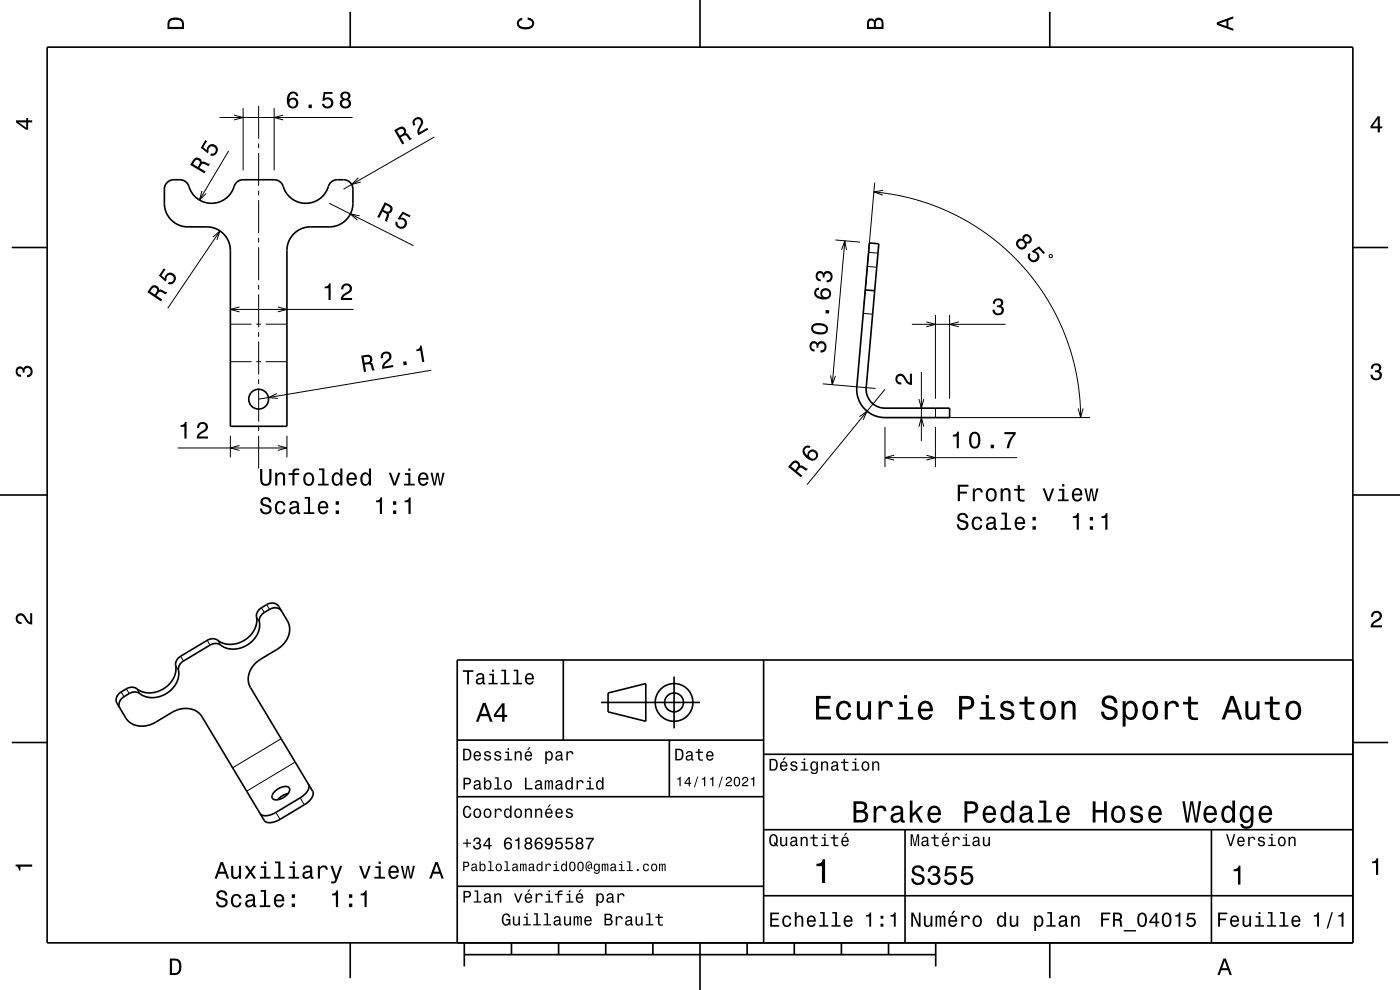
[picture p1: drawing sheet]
<svg xmlns="http://www.w3.org/2000/svg" width="297mm" height="210mm" viewBox="0 0 297 210" stroke-linecap="round" stroke-linejoin="round" font-family="sans-serif">
<g fill="none" stroke="#000" stroke-width=".21">
<path d="M46.6 24.9h28.2M48.5 32l-6.2 10.4M49.6 24.4l2 .5-2 .5M51.6 22.9v13.2M54.9 22.5v6.9M54.9 30.4v1M54.9 32.4v7M58.2 22.9v13.2M60.1 24.4l-1.9 .5 1.9 .5M76 37.7l-1.4 1.4 1.9-.5M92.1 29.1l-19.2 11M185.6 38.7l-2.3 25.8"/>
<path d="M42.9 40.5l-.6 1.9 1.4-1.4M45.2 50.3l1.5-1.3-.7 1.9M46.7 49l-11.1 16.4M54.9 40.4v1M54.9 42.4v7M54.9 50.4v1M54.9 52.4v7M69.9 43.1l17.8 9M76.3 45.8l-2-.4 1.5 1.3M177.2 50.9l5.2 .5M178.5 53l.7-1.9 .4 2M179.2 51.1l-2.6 30.5"/>
<path d="M184 56.5l2 .2M184.3 53.5l2 .2M185.4 40.7l4.7 .7 4.4 1 4 1.4 4.1 1.8 4.2 2.3 3.5 2.4 3.4 2.9 3.2 3.2 3 3.7 2.2 3.3 2.2 3.9 1.7 3.9 1.4 4.1 1 4.6 .7 4.7 .1 4M187.4 40.4l-2 .3 1.9 .7M222.6 54.1l.5-.1 .1 .5-.5 .1zM48.9 76.7h4.5M48.9 68.8h4.5M48.9 65.6h26.1M50.8 65.1l-1.9 .5 1.9 .6M54.4 76.7h1M54.4 68.8h1M54.9 60.4v1"/>
<path d="M54.9 62.4v7M54.9 70.4v1M54.9 72.4v7M56.4 76.7h4.5M56.4 68.8h4.5M58.9 65.1l2 .5-2 .6M91.5 78.5l-36.6 6.2M176.2 79.6l.4 2 .6-1.9M183.1 66.5l2 .2M193.4 68.8h19.9M195.5 78.9v14.7M196.5 68.3l1.9 .5-1.9 .5"/>
<path d="M198.4 66.8v17.8M201.4 66.8v17.8M203.4 68.3l-2 .5 2 .5M37.7 95h23.2M48.9 92.4v4.6M50.8 94.5l-1.9 .5 1.9 .5M54.9 80.4v1M54.9 82.4v7M54.9 90.4v1M54.9 92.4v7M58.8 83.5l-1.9 .8 2 .2M58.9 94.5l2 .5-2 .5"/>
<path d="M60.9 92.4v4.6M174.6 81.4l11.2 1M182.3 88.4l1.6-1.2-.8 1.8M187.7 90.6v8.5M187.7 82.6l-16.5 20.2M187.7 97.1h28.1M189.7 96.6l-2 .5 2 .5M194.9 90.5l.6-1.9 .5 1.9M194.9 84.6l.6 2 .5-2M196.5 96.6l1.9 .5-1.9 .5M198.4 86.6v2M198.4 90.6v8.5"/>
<path d="M200.4 88.6h30.8M228.7 86.6l.5 2 .6-2M38.3 139.2l.6 1M44 135.8l.6 1M46.2 135.8l.6 1M54.4 130.9l.6 1M55.5 128.9l.6 1M56.6 128.3l.6 1M25.7 146.8l.6 1M26.8 146.1l.6 1M29 146.1l.7 1M37.3 141.2l.6 1"/>
<path d="M59.6 156.7l-10.2 6.2M58.5 172.3l.9 1.5M62.6 161.7l-10.3 6.1M63.7 169.2l.9 1.5"/>
</g>
<g fill="none" stroke="#000" stroke-width=".35">
<path d="M10 10h277v190h-277zM74.3 2.5v7.5M148.5 0v10M222.7 2.5v7.5M35.5 38.7l.9-.5 1.8-.1a2.31 2.31 0 0 1 2.1 2.2 5.1 5.1 0 0 0 5.3 2.8 5.1 5.1 0 0 0 4.3-4.1 1.99 1.99 0 0 1 1.7-.9h6.6a2.32 2.32 0 0 1 2.1 2.2 5.1 5.1 0 0 0 5.3 2.8 5.1 5.1 0 0 0 4.3-4.1 1.99 1.99 0 0 1 1.7-.9h1.3a2 2 0 0 1 2 2v3a5 5 0 0 1-5 5h-4a5 5 0 0 0-5 5v37.3h-12v-37.3a5 5 0 0 0-5-5h-4a5 5 0 0 1-5-5v-3.4zM2.5 52.5h7.5M287 52.5h7.5M183.6 61.5l-1.8 20.6a6 6 0 0 0 5.9 6.5h13.7v-2h-13.7a4 4 0 0 1-3.9-4.4l1.8-20.5M183.6 61.5l.8-10 2 .2-.8 10M183.6 61.5l2 .2M0 105h10M287 105h10"/>
<path d="M59.7 129.6a1.83 1.83 0 0 0-2.5-.3l-1.1 .6a2.22 2.22 0 0 0-1 2.7 5.5 5.5 0 0 1-8.1 4.4 1.98 1.98 0 0 0-2.4-.2l-5.7 3.4a2.22 2.22 0 0 0-1 2.7 5.5 5.5 0 0 1-8.1 4.3 2 2 0 0 0-2.4-.1l-1.1 .7a1.85 1.85 0 0 0-.9 2.4M119.5 140v17M162 140v60M287 140h-190v60M2.5 157.5h7.5M25.1 147.2l1.7-1.1a2.18 2.18 0 0 1 2.8 .4 5.6 5.6 0 0 0 7.7-6l.3-.6 .5-.5 5.9-3.6a2.18 2.18 0 0 1 2.7 .4 5.6 5.6 0 0 0 7.7-6l.7-1 1.5-.9a1.87 1.87 0 0 1 2.5 .3l1.9 3.1a4.6 4.6 0 0 1-2.2 6l-3.5 2.1a4.6 4.6 0 0 0-2.2 6l13.2 22a2.51 2.51 0 0 1-1.5 2.8l-5.4 3.2a2.9 2.9 0 0 1-3.3 .3l-13.3-22.1a4.6 4.6 0 0 0-6.3-.9l-3.5 2.1a4.6 4.6 0 0 1-6.3-.9l-1.9-3.1a1.66 1.66 0 0 1 .3-2zM97 157h65M127.5 149h21M129 147l8-2v8l-8-2zM142 157v12M143 143.5v11M287 157.5h7.5"/>
<path d="M58.3 167.9a2.61 2.61 0 0 1 3-.8 1.27 1.27 0 0 1-.6 1.7 2.27 2.27 0 0 1-2.9 .5l-.1-.6zM61.1 168.3l-1.1 .4-1.1 .9M65.5 166.4a2.51 2.51 0 0 1-1.6 2.7l-5.4 3.2a2.9 2.9 0 0 1-3.3 .4v-.1M97 169h65M162 176h125M162 160h125M192 176v24M257 176v24M97 188h65M162 190h125M74.3 200v7.5M98.5 202.5h100"/>
<path d="M98.5 200v5M108.5 200v2.5M118.5 200v2.5M128.5 200v2.5M138.5 200v2.5M148.5 200v10M158.5 200v2.5M168.5 200v2.5M178.5 200v2.5M188.5 200v2.5M198.5 200v5M222.7 200v7.5"/>
<circle cx="54.9" cy="84.7" r="2.1"/>
<circle cx="143" cy="149" r="2"/>
<circle cx="143" cy="149" r="4"/>
</g>
<g fill="#000">
<path d="M36 4a2.18 2.18 0 0 0-.5 2.2h3.5v-1.2a1.43 1.43 0 0 0-1.7-1.3zM36.3 4.4a2.15 2.15 0 0 1 2.2 .3l.1 1h-2.6v-1z" fill-rule="evenodd"/>
<path d="M109.9 4.2l.9-.4v.4a.7 .7 0 0 0-.7 .5 .7 .7 0 0 0 .3 .8 1.7 1.7 0 0 0 2.5-.5 .9 .9 0 0 0-1-.8v-.5a1.24 1.24 0 0 1 1.4 1.1 1.24 1.24 0 0 1-1 1.4 2.22 2.22 0 0 1-2.5-.7l-.2-.5z" fill-rule="evenodd"/>
<path d="M184.2 4.2l-.3 .7v1.3h3.5v-1.3a.98 .98 0 0 0-.7-1.1 .98 .98 0 0 0-1.2 .6 .84 .84 0 0 0-1.3-.2zM184.5 4.5a.54 .54 0 0 1 .6-.1 .54 .54 0 0 1 .3 .6v.7h-1zM185.9 4.4a.62 .62 0 0 1 .8-.1 .62 .62 0 0 1 .3 .6v.8h-1.2z" fill-rule="evenodd"/>
<path d="M258.1 4.7v.6l3.5 1.2v-.4l-1-.4v-1.4l1-.4v-.4zM258.6 5l1.6-.5v1z" fill-rule="evenodd"/>
<path d="M3.4 25.5v.5l2.1 1.5h.5v-1.5h.8v-.5h-.8v-.5h-.4v.5zM4 26h1.6v1.1z" fill-rule="evenodd"/>
<path d="M41.2 33.6l-.9 1.4 3.1 1.8 .2-.4-1.3-.8a1.08 1.08 0 0 1 .8-.9l1.2 .5 .2-.4-1.4-.6-.3 .2v-.3a1 1 0 0 0-1.6-.5zM41.4 34.1a.59 .59 0 0 1 .8 0 .59 .59 0 0 1 0 .8l-.2 .5-1-.6z" fill-rule="evenodd"/>
<path d="M43.6 29.7l.3 .2-.8 1.4 .8 .6a1.21 1.21 0 0 1 1.3-1.3 1.21 1.21 0 0 1 1 1.6 1.21 1.21 0 0 1-1.6 .7l.2-.4a.8 .8 0 0 0 .9-.8 .8 .8 0 0 0-1-.7 .8 .8 0 0 0-.4 1.2l-.2 .3-1.5-1.2z" fill-rule="evenodd"/>
<path d="M61.4 19.7a2.39 2.39 0 0 0 .2 3.2 1.16 1.16 0 0 0 1.5-.3 1.16 1.16 0 0 0-.2-1.6 1.16 1.16 0 0 0-1.5 .1 1.02 1.02 0 0 1 .8-1.3 .58 .58 0 0 1 .6 .6h.5a1.11 1.11 0 0 0-.8-1 1.11 1.11 0 0 0-1.1 .3zM61.3 21.9a.75 .75 0 0 1 1.5 0 .75 .75 0 0 1-1.5 0zM65.5 22.2v.7h.7v-.7zM68.7 19.5l-.3 1.9h.4a.8 .8 0 0 1 1.2-.3 .8 .8 0 0 1 0 1.3 .8 .8 0 0 1-1.2-.4h-.5a1.21 1.21 0 0 0 1.5 1.1 1.21 1.21 0 0 0 .8-1.7 1.21 1.21 0 0 0-1.7-.5l.1-1h1.5v-.4zM72.5 19.7a.84 .84 0 0 0 .2 1.3 1.11 1.11 0 0 0-.5 1.6 1.11 1.11 0 0 0 1.6 .3 1.03 1.03 0 0 0 .7-.9 1.03 1.03 0 0 0-.6-1 .89 .89 0 0 0 .4-1.1 .89 .89 0 0 0-1-.5zM72.6 22a.71 .71 0 0 1 1.4 0 .71 .71 0 0 1-1.4 0zM72.7 20.4a.6 .6 0 0 1 1.2 0 .6 .6 0 0 1-1.2 0z" fill-rule="evenodd"/>
<path d="M83.6 27.6l1.8 3 .4-.2-.8-1.3a.84 .84 0 0 1 1.4-.1l.5 .7 .5-.2-1-1.2h-.4a.97 .97 0 0 0-.2-1.2 .97 .97 0 0 0-1.2-.1zM84.2 27.8a1.09 1.09 0 0 1 1.3-.4 .6 .6 0 0 1 .2 .6 .6 .6 0 0 1-.4 .5l-.5 .3z" fill-rule="evenodd"/>
<path d="M87.7 25.3a1.16 1.16 0 0 1 1.8-.1 1.16 1.16 0 0 1-.2 1.8l-.3 .5v.6l1.6-1 .3 .4-2.1 1.2a1.81 1.81 0 0 1 .3-2.2 .71 .71 0 0 0 0-1 .71 .71 0 0 0-1 0 .71 .71 0 0 0 0 1l-.4 .2a1.15 1.15 0 0 1 0-1.4z" fill-rule="evenodd"/>
<path d="M292.3 24.7l-1.6 2.1v.4h1.6v.9h.4v-.9h.5v-.4h-.5v-2.1zM292.3 25.2v1.6h-1.1z" fill-rule="evenodd"/>
<path d="M81.6 42.9l-1.5 3.1 .4 .2 .6-1.3a.84 .84 0 0 1 .9 1l-.3 .9 .4 .3 .5-1.5-.2-.3a.97 .97 0 0 0 .9-.8 .97 .97 0 0 0-.6-1.1zM81.9 43.5a1.09 1.09 0 0 1 .9 .8 .6 .6 0 0 1-.3 .6 .6 .6 0 0 1-.7-.1l-.5-.3z" fill-rule="evenodd"/>
<path d="M85.4 44.9l1.7 .8-.2 .4-1.4-.7-.5 .8a1.21 1.21 0 0 1 1.3 1.3 1.21 1.21 0 0 1-1.5 1.1 1.21 1.21 0 0 1-.8-1.6l.4 .2a.79 .79 0 0 0 .7 .9 .79 .79 0 0 0 .8-.8 .79 .79 0 0 0-.8-.8l-.4 .1-.4-.2z" fill-rule="evenodd"/>
<path d="M215.9 50.9a1.17 1.17 0 0 0 .2 1.9 1.17 1.17 0 0 0 1.7-.9v-.3a.88 .88 0 0 0 1.1-.4 .88 .88 0 0 0-.3-1.1 .89 .89 0 0 0-1.1-.4 .89 .89 0 0 0-.6 1 .87 .87 0 0 0-1 .2zM216 51.8a.71 .71 0 0 1 1.4 0 .71 .71 0 0 1-1.4 0zM217.2 50.7a.6 .6 0 0 1 1.2 0 .6 .6 0 0 1-1.2 0zM218.3 53.7a1.21 1.21 0 0 0 .3 1.8 1.21 1.21 0 0 0 1.7-.5 1.21 1.21 0 0 0-.7-1.7l.7-.5 1.1 1.1 .3-.3-1.3-1.4-1.5 1.1 .2 .3a.79 .79 0 0 1 1 .7 .79 .79 0 0 1-.9 .8 .79 .79 0 0 1-.7-.9l.1-.2z" fill-rule="evenodd"/>
<path d="M32.2 60.7l-.9 1.3 2.9 1.9 .2-.4-1.2-.8a.84 .84 0 0 1 1.1-.7l.9 .4 .3-.4-1.4-.6-.4 .1v-.2a1 1 0 0 0-1.5-.6zM32.4 61.1a.59 .59 0 0 1 .8 .1 .59 .59 0 0 1-.1 .8l-.3 .5-.9-.7z" fill-rule="evenodd"/>
<path d="M34.8 56.9l.3 .2-.8 1.3 .7 .7a1.21 1.21 0 0 1 1.4-1.2 1.21 1.21 0 0 1 .9 1.6 1.21 1.21 0 0 1-1.7 .7l.2-.4a.8 .8 0 0 0 1-.8 .8 .8 0 0 0-1-.8 .8 .8 0 0 0-.5 1.2l-.2 .3-1.4-1.2z" fill-rule="evenodd"/>
<path d="M68.9 60.8v.3h.8v2.5h.4v-3.5h-.3a.77 .77 0 0 1-.9 .7zM72.7 60.4l-.3 1h.4a.7 .7 0 0 1 .5-.9 .7 .7 0 0 1 .9 .5 .7 .7 0 0 1-.5 .9 1.8 1.8 0 0 0-1.4 1.7h2.4v-.4h-1.9a2.2 2.2 0 0 1 1.5-1.2 1.13 1.13 0 0 0 .1-1.6 1.13 1.13 0 0 0-1.7 0z" fill-rule="evenodd"/>
<path d="M76.6 75.5l.6 3.4 .5-.1-.3-1.4a1.09 1.09 0 0 1 1.2 0l.4 1.2 .5-.1-.5-1.4-.3-.2a.97 .97 0 0 0 .2-1.2 .97 .97 0 0 0-1.1-.4zM77.2 75.8a1.1 1.1 0 0 1 1.2 .1 .6 .6 0 0 1 .1 .7 .6 .6 0 0 1-.6 .3h-.5z" fill-rule="evenodd"/>
<path d="M80.9 75l-.1 1 .4-.1a.71 .71 0 0 1 .4-.9 .71 .71 0 0 1 .9 .4 .71 .71 0 0 1-.3 .9 1.81 1.81 0 0 0-1.1 2l2.4-.4-.1-.5-1.9 .3a2.21 2.21 0 0 1 1.3-1.3 1.13 1.13 0 0 0-.2-1.7 1.13 1.13 0 0 0-1.7 .3zM85.5 76.8l.1 .7 .7-.1-.1-.8zM89.1 73.3a.77 .77 0 0 1-.8 .9l.1 .3 .8-.1 .4 2.4h.4l-.6-3.5z" fill-rule="evenodd"/>
<path d="M172 72.6a1.17 1.17 0 0 0-.2 1.2 1.17 1.17 0 0 0 1 .8v-.5a.62 .62 0 0 1-.7-.4 .62 .62 0 0 1 .3-.7 .62 .62 0 0 1 .8 .3v.4l.4 .1a.72 .72 0 0 1 .5-.9 .72 .72 0 0 1 .9 .5 .72 .72 0 0 1-.6 .9h-.3l-.1 .5a1.17 1.17 0 0 0 1.4-1.4 1.17 1.17 0 0 0-1.8-.8l-.2 .2a.85 .85 0 0 0-1.4-.2zM172.2 69.1a1.14 1.14 0 0 0 .8 1.7 2.29 2.29 0 0 0 2.5-.4 1.14 1.14 0 0 0-.7-1.7 2.3 2.3 0 0 0-2.6 .4zM172.6 69.3a2.37 2.37 0 0 1 2.6 .2l-.1 .7a2.37 2.37 0 0 1-2.6-.2zM175.2 65.8l-.1 .6 .8 .1v-.7zM173 61.3a1.33 1.33 0 0 0-.1 1.4 1.33 1.33 0 0 0 1.2 .8 1.62 1.62 0 0 0 2.2-1.1 1.15 1.15 0 0 0-1.4-1.3 1.15 1.15 0 0 0-.6 1.9 1.02 1.02 0 0 1-1.2-.9 .58 .58 0 0 1 .6-.6l.1-.5zM174.4 62.3a.75 .75 0 0 1 1.5 0 .75 .75 0 0 1-1.5 0zM173.4 57.7a1.17 1.17 0 0 0-.3 1.2 1.17 1.17 0 0 0 1 .8v-.4a.62 .62 0 0 1-.7-.4 .62 .62 0 0 1 .3-.8 .62 .62 0 0 1 .8 .3v.5h.4a.72 .72 0 0 1 .5-.9 .72 .72 0 0 1 .9 .5 .72 .72 0 0 1-.6 .9h-.3l-.1 .5a1.18 1.18 0 0 0 1.4-1.4 1.18 1.18 0 0 0-1.8-.8l-.2 .3a.86 .86 0 0 0-1.3-.3z" fill-rule="evenodd"/>
<path d="M210.9 63.6a1.08 1.08 0 0 1 1.4-.2 1.08 1.08 0 0 1 .4 1.3l-.3 .2a1.06 1.06 0 0 1 .5 1.3 1.06 1.06 0 0 1-1.2 .7 1.1 1.1 0 0 1-1.2-1.2h.5a.71 .71 0 0 0 1 .8 .71 .71 0 0 0 .1-1.3h-.6v-.4a.61 .61 0 0 0 .8-.3 .61 .61 0 0 0-.2-.8 .61 .61 0 0 0-.9 .2l-.1 .5h-.5z" fill-rule="evenodd"/>
<path d="M291.1 77.4a1.08 1.08 0 0 1 1.4-.2 1.08 1.08 0 0 1 .4 1.2l-.3 .3a1.06 1.06 0 0 1 .5 1.3 1.06 1.06 0 0 1-1.2 .7 1.1 1.1 0 0 1-1.2-1.2h.5a.71 .71 0 0 0 1 .8 .71 .71 0 0 0 .1-1.3h-.6v-.4a.61 .61 0 0 0 .8-.3 .61 .61 0 0 0-.2-.8 .61 .61 0 0 0-.9 .2l-.1 .5h-.5z" fill-rule="evenodd"/>
<path d="M3.6 78a.86 .86 0 0 1 1.4 .2 1.06 1.06 0 0 1 1.2-.6 1.06 1.06 0 0 1 .7 1.2 1.1 1.1 0 0 1-1.2 1.2v-.4a.71 .71 0 0 0 .8-1 .71 .71 0 0 0-1.3-.1v.6h-.4a.61 .61 0 0 0-.3-.8 .61 .61 0 0 0-.8 .2 .61 .61 0 0 0 .2 .8l.6 .2v.4a1.15 1.15 0 0 1-1.2-.6 1.15 1.15 0 0 1 .3-1.3z" fill-rule="evenodd"/>
<path d="M38.3 90.2v.3h.8v2.5h.5v-3.5h-.4a.77 .77 0 0 1-.9 .7zM42.1 89.8l-.3 1h.5a.71 .71 0 0 1 .5-.9 .71 .71 0 0 1 .8 .5 .71 .71 0 0 1-.5 .9 1.81 1.81 0 0 0-1.4 1.7h2.4v-.4h-1.9a2.23 2.23 0 0 1 1.5-1.2 1.13 1.13 0 0 0 .1-1.7 1.13 1.13 0 0 0-1.7 .1z" fill-rule="evenodd"/>
<path d="M170.5 94.9a1.59 1.59 0 0 0 .7 2.3 1.26 1.26 0 0 0 1.9 .3 1.26 1.26 0 0 0 0-1.9 1.11 1.11 0 0 0-1.3-.1 1.11 1.11 0 0 0-.5 1.1 1.02 1.02 0 0 1-.5-1.4 .57 .57 0 0 1 .9-.1l.3-.4a.99 .99 0 0 0-1.5 .2zM171.6 96.6a.75 .75 0 0 1 1.5 0 .75 .75 0 0 1-1.5 0z" fill-rule="evenodd"/>
<path d="M190.2 79.6a1.22 1.22 0 0 1 2 .7l.4 .6 .4 .3v-1.9h.5v2.4a1.81 1.81 0 0 1-1.8-1.4 .71 .71 0 0 0-.8-.6 .71 .71 0 0 0-.6 .9 .71 .71 0 0 0 .9 .5v.5a1.19 1.19 0 0 1-1.2-.7 1.19 1.19 0 0 1 .2-1.3z" fill-rule="evenodd"/>
<path d="M202.1 92.2v.4h.9v2.5h.4v-3.5h-.3a.77 .77 0 0 1-1 .6zM205.9 92a2.67 2.67 0 0 0 .4 3.1 1.14 1.14 0 0 0 1.6-.9 2.31 2.31 0 0 0-.6-2.5l-.5-.1-.5 .1zM206.4 92.1h.7a2.37 2.37 0 0 1 0 2.6h-.7a2.37 2.37 0 0 1 0-2.6zM210.2 94.3v.8h.7v-.8zM213.1 91.7v.4h1.9a5.2 5.2 0 0 0-1.4 3h.5a5.3 5.3 0 0 1 1.4-3v-.4z" fill-rule="evenodd"/>
<path d="M55.2 99.5v2.2a1.22 1.22 0 0 0 1.2 1.4 1.22 1.22 0 0 0 1.2-1.4v-2.2h-.5v2.2a.77 .77 0 0 1-.7 1 .77 .77 0 0 1-.8-1v-2.2zM58.4 100.3v2.7h.4v-1.6a.63 .63 0 0 1 .5-.8 .63 .63 0 0 1 .7 .7v1.7h.5v-1.8a.89 .89 0 0 0-.6-1 .89 .89 0 0 0-1.1 .5v-.4zM61.2 100.4v.3h.8v2.3h.5v-2.3h1v-.3h-1v-.4l.3-.2h.7v-.4a1.04 1.04 0 0 0-1.5 .7v.3zM64.6 100.6a1.52 1.52 0 0 0 .9 2.5 1.48 1.48 0 0 0 1.2-1.5 1.48 1.48 0 0 0-1.2-1.4l-.5 .1zM65 100.8a.67 .67 0 0 1 .7-.2 .67 .67 0 0 1 .5 .6 1.11 1.11 0 0 1-.7 1.5 1.17 1.17 0 0 1-.5-1.9zM67.7 99.4v.3h.7v2.9h-.9v.4h2.2v-.4h-.9v-3.2zM70.7 100.6a1.57 1.57 0 0 0 .7 2.5l.5-.1 .3-.4v.4h.4v-3.6h-.4v1.3a.89 .89 0 0 0-1.5-.1zM71 100.9a.62 .62 0 0 1 .7-.3 .62 .62 0 0 1 .4 .6 1.12 1.12 0 0 1-.6 1.5 1.19 1.19 0 0 1-.5-1.8zM73.8 100.6a1.54 1.54 0 0 0 .8 2.5 1.06 1.06 0 0 0 1.1-.9h-.5l-.2 .4-.4 .1a.76 .76 0 0 1-.7-.9h1.8a1.17 1.17 0 0 0-.5-1.4 1.17 1.17 0 0 0-1.4 .2zM74.1 100.8a.66 .66 0 0 1 .8-.2 .66 .66 0 0 1 .4 .8h-1.4zM76.7 100.6a1.57 1.57 0 0 0 .8 2.5l.4-.1 .4-.4v.4h.4v-3.6h-.4v1.3a.89 .89 0 0 0-1.6-.1zM77.1 100.9a.62 .62 0 0 1 .7-.3 .62 .62 0 0 1 .4 .6 1.12 1.12 0 0 1-.6 1.5 1.19 1.19 0 0 1-.5-1.8zM82.5 100.3l1 2.7h.4l1-2.7h-.4l-.8 2.2-.8-2.2zM85.9 100.4v.3h.7v1.9h-.9v.4h2.3v-.4h-.9v-2.2zM86.6 99.4v.5h.5v-.5zM89 100.6a1.54 1.54 0 0 0 .8 2.5 1.06 1.06 0 0 0 1.1-.9h-.5l-.2 .4-.4 .1a.76 .76 0 0 1-.7-.9h1.8a1.17 1.17 0 0 0-.5-1.4 1.17 1.17 0 0 0-1.4 .2zM89.3 100.8a.66 .66 0 0 1 .8-.2 .66 .66 0 0 1 .3 .8h-1.3zM91.3 100.3l.7 2.7h.4l.4-2.3 .4 2.3h.4l.7-2.7h-.4l-.5 2.3-.4-2.3h-.4l-.4 2.3-.4-2.3z" fill-rule="evenodd"/>
<path d="M55.5 105.7a.96 .96 0 0 0-.2 1.1 .96 .96 0 0 0 .9 .6 .77 .77 0 0 1 .9 .9 .84 .84 0 0 1-.9 .4 .84 .84 0 0 1-.6-.8h-.5a1.21 1.21 0 0 0 1.5 1.3 1.21 1.21 0 0 0 .8-1.9l-.8-.3a.72 .72 0 0 1-.9-.6 .7 .7 0 0 1 .8-.5 .7 .7 0 0 1 .6 .7h.4a1.17 1.17 0 0 0-.7-1.1 1.17 1.17 0 0 0-1.3 .2zM58.6 106.6a1.53 1.53 0 0 0 .8 2.5 1.06 1.06 0 0 0 1.1-1h-.4a.67 .67 0 0 1-.6 .6 .67 .67 0 0 1-.7-.6 1.12 1.12 0 0 1 .7-1.5 .59 .59 0 0 1 .6 .6h.4a1.09 1.09 0 0 0-.7-.9 1.09 1.09 0 0 0-1.2 .3zM61.7 106.5l-.3 .6h.4a.55 .55 0 0 1 .7-.5 .55 .55 0 0 1 .4 .8h-.2a1 1 0 0 0-1.1 .2 1 1 0 0 0-.2 1.1 .93 .93 0 0 0 1.6 0l.1 .3h.6v-.3l-.3-.1v-1.6a1.02 1.02 0 0 0-1.7-.5zM61.9 108l1.1-.3a.77 .77 0 0 1-.2 .8 .77 .77 0 0 1-.9 .1zM64.6 105.4v.4h.7v2.9h-.9v.3h2.3v-.3h-.9v-3.3zM67.7 106.6a1.54 1.54 0 0 0 .8 2.5 1.07 1.07 0 0 0 1.1-.8h-.4l-.3 .3-.3 .1a.76 .76 0 0 1-.7-.9h1.8a1.17 1.17 0 0 0-.5-1.4 1.17 1.17 0 0 0-1.5 .2zM68.1 106.8a.66 .66 0 0 1 .8-.1 .66 .66 0 0 1 .3 .7h-1.3zM71.2 108.3v.7h.7v-.7zM71.2 106.3v.8h.7v-.8z" fill-rule="evenodd"/>
<path d="M79.8 106.2v.3h.8v2.5h.4v-3.5h-.3a.77 .77 0 0 1-.9 .7zM83.4 108.3v.7h.7v-.7zM83.4 106.3v.8h.7v-.8zM85.8 106.2v.3h.9v2.5h.4v-3.5h-.3a.77 .77 0 0 1-1 .7z" fill-rule="evenodd"/>
<path d="M167.9 98.1l-.7 .9 2.7 2.3 .3-.4-1.1-.9a.85 .85 0 0 1 1.2-.7l.8 .5 .3-.4-1.3-.7-.4 .1a.97 .97 0 0 0-.6-1 .97 .97 0 0 0-1.2 .3zM168.2 98.5a.6 .6 0 0 1 .9-.2 .6 .6 0 0 1 0 1l-.4 .4-.9-.8z" fill-rule="evenodd"/>
<path d="M203.2 102.8v3.5h.4v-1.6h1.5v-.4h-1.5v-1.1h1.9v-.4zM206.4 103.6v2.7h.4v-1.5a.66 .66 0 0 1 .4-.8 .66 .66 0 0 1 .8 .2v.3h.5a.89 .89 0 0 0-.7-1 .89 .89 0 0 0-1 .6v-.5zM209.4 103.9a1.53 1.53 0 0 0 .9 2.5 1.48 1.48 0 0 0 1.2-1.4 1.48 1.48 0 0 0-1.2-1.5l-.5 .1zM209.8 104.2a.67 .67 0 0 1 .7-.3 .67 .67 0 0 1 .5 .6 1.11 1.11 0 0 1-.7 1.5 1.17 1.17 0 0 1-.5-1.8zM212.3 103.6v2.7h.4v-1.5a.63 .63 0 0 1 .5-.9 .63 .63 0 0 1 .7 .7v1.7h.5v-1.8a.89 .89 0 0 0-.6-.9 .89 .89 0 0 0-1.1 .4v-.4zM215.9 102.9v.8h-.8v.4h.8v1.8a1.05 1.05 0 0 0 1.5 .5v-.4a.68 .68 0 0 1-1-.3v-1.6h1v-.4h-1v-.8zM221.2 103.6l1 2.7h.5l1-2.7h-.5l-.8 2.2-.7-2.2zM224.6 103.7v.4h.7v1.8h-.9v.4h2.3v-.4h-.9v-2.2zM225.3 102.7v.5h.5v-.5zM227.7 103.9a1.54 1.54 0 0 0 .8 2.5 1.07 1.07 0 0 0 1.1-.9h-.5l-.2 .4-.4 .1a.76 .76 0 0 1-.7-.9h1.8a1.16 1.16 0 0 0-.5-1.4 1.16 1.16 0 0 0-1.4 .2zM228 104.1a.66 .66 0 0 1 .8-.1 .66 .66 0 0 1 .4 .7h-1.4zM230 103.6l.7 2.7h.4l.4-2.3 .4 2.3h.5l.6-2.7h-.4l-.4 2.3-.4-2.3h-.5l-.4 2.3-.4-2.3z" fill-rule="evenodd"/>
<path d="M203.4 109.1a.97 .97 0 0 0-.3 1 .97 .97 0 0 0 .9 .7 .77 .77 0 0 1 .9 .9 .83 .83 0 0 1-.9 .3 .83 .83 0 0 1-.6-.8h-.4a1.21 1.21 0 0 0 1.4 1.3 1.21 1.21 0 0 0 .8-1.8l-.8-.3a.72 .72 0 0 1-.9-.7 .7 .7 0 0 1 .8-.5 .7 .7 0 0 1 .6 .7h.5a1.17 1.17 0 0 0-.7-1.1 1.17 1.17 0 0 0-1.3 .3zM206.4 109.9a1.53 1.53 0 0 0 .9 2.6 1.06 1.06 0 0 0 1.1-1.1h-.5a.67 .67 0 0 1-.6 .7 .67 .67 0 0 1-.7-.6 1.12 1.12 0 0 1 .7-1.5 .59 .59 0 0 1 .6 .6h.5a1.09 1.09 0 0 0-.8-1 1.09 1.09 0 0 0-1.2 .3zM209.5 109.8l-.2 .6h.4a.55 .55 0 0 1 .6-.5 .55 .55 0 0 1 .4 .8h-.2a1 1 0 0 0-1 .3 1 1 0 0 0-.3 1 .93 .93 0 0 0 1.6 0l.2 .3 .5 .1v-.4h-.2l-.1-1.6a1.02 1.02 0 0 0-1.7-.6zM209.7 111.3l1.1-.3a.77 .77 0 0 1-.2 .9 .77 .77 0 0 1-.9 .1zM212.5 108.7v.4h.7v2.9h-1v.4h2.3v-.4h-.9v-3.3zM215.5 109.9a1.54 1.54 0 0 0 .8 2.6 1.07 1.07 0 0 0 1.1-.9h-.4l-.2 .3-.4 .2a.76 .76 0 0 1-.7-1h1.8a1.17 1.17 0 0 0-.5-1.3 1.17 1.17 0 0 0-1.5 .1zM215.9 110.2a.66 .66 0 0 1 .8-.2 .66 .66 0 0 1 .3 .8h-1.3zM219 111.6v.8h.7v-.8zM219 109.7v.7h.7v-.7z" fill-rule="evenodd"/>
<path d="M227.6 109.5v.4h.8v2.5h.5v-3.6h-.4a.77 .77 0 0 1-.9 .7zM231.2 111.6v.8h.7v-.8zM231.2 109.7v.7h.7v-.7zM233.7 109.5v.4h.8v2.5h.4v-3.6h-.3a.77 .77 0 0 1-.9 .7z" fill-rule="evenodd"/>
<path d="M3.6 130.4a1.22 1.22 0 0 1 2 .7l.4 .6 .4 .3v-1.9h.4v2.4a1.8 1.8 0 0 1-1.7-1.4 .71 .71 0 0 0-.9-.5 .71 .71 0 0 0-.5 .8 .71 .71 0 0 0 .9 .5v.5a1.18 1.18 0 0 1-1.2-.7 1.18 1.18 0 0 1 .2-1.3z" fill-rule="evenodd"/>
<path d="M291.2 129.9a1.18 1.18 0 0 1 1.9 .3 1.18 1.18 0 0 1-1 1.7l-.5 .3-.3 .5h1.9v.4h-2.4a1.8 1.8 0 0 1 1.4-1.8 .71 .71 0 0 0 .5-.8 .71 .71 0 0 0-.9-.5 .71 .71 0 0 0-.5 .8h-.4z" fill-rule="evenodd"/>
<path d="M98.2 158.8v2.5h.9a1.37 1.37 0 0 0 .7-2.2 1.56 1.56 0 0 0-1.6-.3zM98.6 159.1a.98 .98 0 0 1 1.1 .7 .98 .98 0 0 1-.6 1.2h-.5zM100.7 159.6a1.04 1.04 0 0 0-.2 1.2 1.04 1.04 0 0 0 1 .5l.5-.5h-.3l-.4 .3a.54 .54 0 0 1-.5-.7h1.3a.83 .83 0 0 0-.4-.9 .83 .83 0 0 0-1 .1zM100.9 159.7l.2-.1a.47 .47 0 0 1 .5 .1 .47 .47 0 0 1 .1 .5h-.9zM102.9 159.5l-.2 .1a.69 .69 0 0 0 .9 .9l.2 .1a.43 .43 0 0 1-.4 .5 .43 .43 0 0 1-.4-.4h-.3a.74 .74 0 0 0 .9 .7 .74 .74 0 0 0 .5-1l-1-.4a.38 .38 0 0 1 .3-.5 .38 .38 0 0 1 .4 .4h.3a.78 .78 0 0 0-1.2-.4zM105.1 159.5l-.2 .1a.69 .69 0 0 0 .9 .9l.2 .1a.43 .43 0 0 1-.4 .5 .43 .43 0 0 1-.5-.4h-.3a.74 .74 0 0 0 .9 .7 .74 .74 0 0 0 .5-1l-.9-.4a.38 .38 0 0 1 .3-.5 .38 .38 0 0 1 .4 .4h.3a.77 .77 0 0 0-1.2-.4zM107.2 159.4v.3h.5v1.3h-.7v.3h1.6v-.3h-.6v-1.6zM107.7 158.7v.4h.3v-.4zM109.2 159.4v1.9h.3v-1.1a.45 .45 0 0 1 .4-.6 .45 .45 0 0 1 .5 .5v1.2h.3v-1.3a.63 .63 0 0 0-.5-.7 .63 .63 0 0 0-.7 .4v-.3zM112.2 158.5l-.4 .6h.3l.5-.6zM111.5 159.6a1.04 1.04 0 0 0-.2 1.2 1.04 1.04 0 0 0 1.1 .5l.5-.5h-.3l-.5 .3a.54 .54 0 0 1-.5-.7h1.3a.83 .83 0 0 0-.4-.9 .83 .83 0 0 0-1 .1zM111.8 159.7l.1-.1a.48 .48 0 0 1 .5 .1 .48 .48 0 0 1 .2 .5h-1zM115.7 159.4v2.7h.3v-1.1a.66 .66 0 0 0 .7 .4 .66 .66 0 0 0 .5-.6 .91 .91 0 0 0 0-1.1 .91 .91 0 0 0-1-.3l-.2 .3v-.3zM116.1 159.8a.45 .45 0 0 1 .5-.2 .45 .45 0 0 1 .3 .4 .65 .65 0 0 1 .1 .8 .65 .65 0 0 1-.7 .2 .98 .98 0 0 1-.2-1.2zM118.1 159.5l-.2 .4h.3a.39 .39 0 0 1 .4-.3 .39 .39 0 0 1 .3 .5h-.1a.65 .65 0 0 0-1 .4 .65 .65 0 0 0 .6 .9l.6-.3 .1 .2h.4v-.2l-.2-.1v-1.1a.72 .72 0 0 0-.5-.6 .72 .72 0 0 0-.7 .2zM118.2 160.6l.8-.3a.55 .55 0 0 1-.2 .7 .55 .55 0 0 1-.6 0zM120.1 159.4v1.9h.4v-1.1a.47 .47 0 0 1 .2-.6 .47 .47 0 0 1 .6 .2v.2h.4a.64 .64 0 0 0-.5-.7 .64 .64 0 0 0-.8 .4v-.3z" fill-rule="evenodd"/>
<path d="M98.2 142.2v.3h.9v2.7h.4v-2.7h.9v-.3zM101.3 143l-.3 .5h.4a.47 .47 0 0 1 .5-.4 .47 .47 0 0 1 .4 .6l-.2 .1a.84 .84 0 0 0-1 .2 .84 .84 0 0 0 0 1.1 .9 .9 0 0 0 1.3-.2l.1 .2 .5 .1v-.3l-.3-.1v-1.3a.87 .87 0 0 0-1.4-.5zM101.4 144.3l.9-.3a.66 .66 0 0 1-.1 .7 .66 .66 0 0 1-.8 .1zM103.8 142.9v.3h.6v1.6h-.8v.4h2v-.4h-.8v-1.9zM104.4 142.1v.4h.4v-.4zM106.4 142.1v.3h.6v2.4h-.8v.4h1.9v-.4h-.7v-2.7zM109 142.1v.3h.6v2.4h-.8v.4h1.9v-.4h-.7v-2.7zM111.6 143.1a1.32 1.32 0 0 0 .7 2.1 .9 .9 0 0 0 .9-.7h-.3l-.2 .3-.4 .1a.65 .65 0 0 1-.6-.8h1.6a1 1 0 0 0-.4-1.2 1 1 0 0 0-1.3 .2zM111.9 143.3a.57 .57 0 0 1 .7-.1 .57 .57 0 0 1 .3 .6h-1.2z" fill-rule="evenodd"/>
<path d="M102.4 149.1l-1.4 4h.5l.4-1.2h1.6l.4 1.2h.6l-1.5-4zM102.7 149.7l.7 1.7h-1.3zM106.5 149.2l-1.7 2.4v.5h1.7v1h.5v-1h.6v-.5h-.6v-2.4zM106.5 149.9v1.7h-1.3z" fill-rule="evenodd"/>
<path d="M143.2 158.8v2.5h.9a1.37 1.37 0 0 0 .7-2.2 1.56 1.56 0 0 0-1.6-.3zM143.6 159.1a.98 .98 0 0 1 1.1 .7 .98 .98 0 0 1-.6 1.2h-.5zM145.7 159.5l-.2 .4h.3a.39 .39 0 0 1 .5-.3 .39 .39 0 0 1 .3 .5h-.2a.65 .65 0 0 0-.9 .4 .65 .65 0 0 0 .5 .9l.7-.3v.2h.4v-.2l-.1-.1-.1-1.1a.73 .73 0 0 0-.4-.6 .73 .73 0 0 0-.8 .2zM145.8 160.6l.8-.3a.55 .55 0 0 1-.1 .7 .55 .55 0 0 1-.7 0zM148.1 158.9v.5h-.5v.3h.5v1.3a.75 .75 0 0 0 1 .4v-.3a.48 .48 0 0 1-.7-.3v-1.1h.7v-.3h-.7v-.5zM150 159.6a1.04 1.04 0 0 0-.2 1.2 1.04 1.04 0 0 0 1.1 .5l.5-.5h-.4l-.4 .3a.54 .54 0 0 1-.5-.7h1.3a.83 .83 0 0 0-.4-.9 .83 .83 0 0 0-1 .1zM150.3 159.7l.1-.1a.48 .48 0 0 1 .5 .1 .48 .48 0 0 1 .2 .5h-1z" fill-rule="evenodd"/>
<path d="M173.1 147.6v5h3.2v-.6h-2.5v-1.7h2.2v-.6h-2.2v-1.5h2.4v-.6zM177.8 149.2a2.59 2.59 0 0 0 .5 3.4 1.58 1.58 0 0 0 2.3-1.4h-.6a.95 .95 0 0 1-.9 1 .95 .95 0 0 1-1-.9 1.59 1.59 0 0 1 .9-2.1 .85 .85 0 0 1 .9 .8h.7a1.56 1.56 0 0 0-1.1-1.3 1.56 1.56 0 0 0-1.7 .5zM181.8 148.8v2.5a1.27 1.27 0 0 0 .9 1.4 1.27 1.27 0 0 0 1.5-.7v.6h.6v-3.8h-.6v2.2a.92 .92 0 0 1-.6 1.1 .92 .92 0 0 1-1.2-.4v-2.9zM186.4 148.8v3.8h.6v-2.2a.95 .95 0 0 1 .5-1.1 .95 .95 0 0 1 1.2 .3l.1 .4h.6a1.28 1.28 0 0 0-1-1.4 1.28 1.28 0 0 0-1.4 .8v-.6zM190.8 148.9v.5h1v2.7h-1.3v.5h3.2v-.5h-1.3v-3.2zM191.8 147.4v.8h.6v-.8zM195.1 149.2a2.62 2.62 0 0 0 .5 3.4 1.57 1.57 0 0 0 2.2-1.1h-.6l-.3 .5-.5 .2a1.08 1.08 0 0 1-1-1.3h2.5a1.66 1.66 0 0 0-.7-2 1.66 1.66 0 0 0-2.1 .3zM195.6 149.5a.94 .94 0 0 1 1.2-.2 .94 .94 0 0 1 .5 1h-1.9zM203.5 147.6v5h.6v-2.1h.8a1.47 1.47 0 0 0 1.8-1.2 1.47 1.47 0 0 0-1.5-1.7zM204.1 148.2a1.6 1.6 0 0 1 1.8 .5 .86 .86 0 0 1 0 .9 .86 .86 0 0 1-.9 .3h-.9zM208.1 148.9v.5h1v2.7h-1.3v.5h3.3v-.5h-1.3v-3.2zM209.1 147.4v.8h.7v-.8zM212.6 148.9a1.08 1.08 0 0 0-.3 1.2 1.08 1.08 0 0 0 1 .7l1.1 .4a.57 .57 0 0 1 .2 .6 .57 .57 0 0 1-.5 .4 .96 .96 0 0 1-1.4-.8h-.6a1.6 1.6 0 0 0 1.3 1.4 1.6 1.6 0 0 0 1.7-.8 1.13 1.13 0 0 0-1-1.6l-1.1-.3-.2-.4a.87 .87 0 0 1 .9-.5 .87 .87 0 0 1 .8 .6h.6a1.41 1.41 0 0 0-2.1-1.1zM217.4 147.8v1.1h-1.1v.5h1.1v2.6l.2 .4 .4 .3h1.4v-.5a.97 .97 0 0 1-1.4-.5v-2.3h1.4v-.5h-1.4v-1.1zM221.1 149.2a2.56 2.56 0 0 0 .5 3.4 1.72 1.72 0 0 0 1.8-.2 1.72 1.72 0 0 0 .6-1.7 1.7 1.7 0 0 0-.9-1.9 1.7 1.7 0 0 0-2 .4zM221.6 149.6a.96 .96 0 0 1 1-.4 .96 .96 0 0 1 .7 .8 1.59 1.59 0 0 1-1 2.2 1.19 1.19 0 0 1-1-1.5zM225.2 148.8v3.8h.6v-2.2a.97 .97 0 0 1 .5-1.1 .97 .97 0 0 1 1.1 .2l.1 .7v2.4h.7v-2.5a1.27 1.27 0 0 0-.9-1.4 1.27 1.27 0 0 0-1.5 .6v-.5zM234.1 147.9a1.38 1.38 0 0 0-.3 1.5 1.38 1.38 0 0 0 1.3 .9 1.25 1.25 0 0 1 1.4 .9 1.15 1.15 0 0 1-1.3 .9 1.15 1.15 0 0 1-1-1.1h-.7a1.8 1.8 0 0 0 1.7 1.8 1.8 1.8 0 0 0 1.9-1.6 1.46 1.46 0 0 0-1.5-1.4l-.6-.2a.83 .83 0 0 1-.5-1.1 .83 .83 0 0 1 1.2-.3l.5 .5 .1 .4h.7a1.67 1.67 0 0 0-1-1.6 1.67 1.67 0 0 0-1.9 .4zM238.2 148.8v5.3h.6v-2.1a1.32 1.32 0 0 0 1.4 .7 1.32 1.32 0 0 0 1.1-1.1 2.43 2.43 0 0 0-.8-2.8 1.21 1.21 0 0 0-1.7 .5v-.5zM239.1 149.6a.9 .9 0 0 1 .9-.4 .9 .9 0 0 1 .7 .8 1.61 1.61 0 0 1-.9 2.2 1.18 1.18 0 0 1-1-1.5zM242.8 149.2a2.56 2.56 0 0 0 .5 3.4 1.72 1.72 0 0 0 1.8-.2 1.72 1.72 0 0 0 .6-1.7 1.7 1.7 0 0 0-.9-1.9 1.7 1.7 0 0 0-2 .4zM243.3 149.6a.96 .96 0 0 1 1-.4 .96 .96 0 0 1 .7 .8 1.59 1.59 0 0 1-1 2.2 1.19 1.19 0 0 1-1-1.5zM247.1 148.8v3.8h.6v-2.2a.95 .95 0 0 1 .5-1.1 .95 .95 0 0 1 1.2 .3l.1 .4h.6a1.28 1.28 0 0 0-1-1.4 1.28 1.28 0 0 0-1.4 .8v-.6zM252 147.8v1.1h-1v.5h1l.1 2.6 .2 .4 .4 .3h1.4v-.5a.97 .97 0 0 1-1.4-.5v-2.3h1.4v-.5h-1.4v-1.1zM261 147.6l-1.8 5h.6l.6-1.4h2l.5 1.4h.7l-1.9-5zM261.4 148.3l.7 2.2h-1.5zM264.2 148.8v2.5a1.27 1.27 0 0 0 .9 1.4 1.27 1.27 0 0 0 1.5-.7v.6h.6v-3.8h-.6v2.2a.92 .92 0 0 1-.6 1.1 .92 .92 0 0 1-1.1-.4l-.1-2.9zM269.4 147.8v1.1h-1.1v.5h1.1v2.6l.2 .4 .4 .3 .7 .1 .8-.1v-.5a.97 .97 0 0 1-1.4-.5l-.1-2.3h1.5v-.5h-1.5v-1.1zM273.1 149.2a2.56 2.56 0 0 0 .6 3.4 1.72 1.72 0 0 0 1.8-.2 1.72 1.72 0 0 0 .6-1.7 1.7 1.7 0 0 0-.9-1.9 1.7 1.7 0 0 0-2.1 .4zM273.6 149.6a.96 .96 0 0 1 1-.4 .96 .96 0 0 1 .7 .8 1.59 1.59 0 0 1-.9 2.2 1.19 1.19 0 0 1-1.1-1.5z" fill-rule="evenodd"/>
<path d="M98.3 165v2.5h.4v-1.1a.96 .96 0 0 0 1.2-.7 .66 .66 0 0 0-.7-.7zM98.7 165.3h.4a.43 .43 0 0 1 .5 .4 .43 .43 0 0 1-.5 .4h-.4zM100.7 165.6l-.2 .5h.3a.39 .39 0 0 1 .5-.4 .39 .39 0 0 1 .3 .6h-.2a.65 .65 0 0 0-.9 .4 .65 .65 0 0 0 .5 .8l.7-.3v.2l.4 .1v-.3h-.1l-.1-1.1a.73 .73 0 0 0-.4-.6 .73 .73 0 0 0-.8 .1zM100.8 166.7l.8-.2a.55 .55 0 0 1-.1 .6 .55 .55 0 0 1-.7 .1zM102.7 164.9v2.6h.3v-.3a.66 .66 0 0 0 .7 .3 .66 .66 0 0 0 .5-.6 .9 .9 0 0 0 0-1 .9 .9 0 0 0-1-.3l-.2 .2v-.9zM103.1 165.9a.45 .45 0 0 1 .5-.1 .45 .45 0 0 1 .3 .4l.1 .3a.6 .6 0 0 1-.5 .8 .85 .85 0 0 1-.4-1.4zM105 164.9v.2h.5v2.1h-.7v.3h1.6v-.3h-.6v-2.3zM107.1 165.7a1.04 1.04 0 0 0-.1 1.3 1.04 1.04 0 0 0 1.1 .5 1.04 1.04 0 0 0 .5-1.3 1.04 1.04 0 0 0-1.2-.7zM107.4 165.9a.48 .48 0 0 1 .5-.1 .48 .48 0 0 1 .3 .4 .66 .66 0 0 1 .1 .7 .66 .66 0 0 1-.8 .3 .97 .97 0 0 1-.1-1.3zM111.4 165v2.5h1.6v-.3h-1.3v-2.2zM113.7 165.6l-.2 .5h.3a.39 .39 0 0 1 .5-.4 .39 .39 0 0 1 .3 .6h-.2a.65 .65 0 0 0-.9 .4 .65 .65 0 0 0 .5 .8l.7-.3v.2l.4 .1v-.3h-.1l-.1-1.1a.72 .72 0 0 0-.4-.6 .72 .72 0 0 0-.8 .1zM113.8 166.7l.8-.2a.55 .55 0 0 1-.1 .6 .55 .55 0 0 1-.6 .1zM115.6 165.5v2h.3v-1.3l.1-.4h.2l.1 .2v1.5h.3v-1.5l.2-.3 .2 .4v1.4h.3v-1.4a.5 .5 0 0 0-.4-.6l-.4 .2-.3-.2-.4 .2v-.2zM118.1 165.6l-.2 .5h.3a.39 .39 0 0 1 .4-.4 .39 .39 0 0 1 .3 .6h-.1a.65 .65 0 0 0-1 .4 .65 .65 0 0 0 .6 .8l.6-.3 .1 .2 .4 .1v-.3h-.2v-1.1a.72 .72 0 0 0-.5-.6 .72 .72 0 0 0-.7 .1zM118.2 166.7l.8-.2a.55 .55 0 0 1-.2 .6 .55 .55 0 0 1-.6 .1zM120.1 165.7a1.06 1.06 0 0 0-.2 1.1 1.06 1.06 0 0 0 .9 .7l.4-.3v.3h.3v-2.6h-.3v.9a.64 .64 0 0 0-1.1-.1zM120.4 165.9a.44 .44 0 0 1 .5-.1 .44 .44 0 0 1 .3 .4 .65 .65 0 0 1 0 .7 .65 .65 0 0 1-.7 .3 .98 .98 0 0 1-.1-1.3zM122.3 165.5v2h.3v-1.1a.47 .47 0 0 1 .3-.6 .47 .47 0 0 1 .6 .2v.1h.3a.64 .64 0 0 0-.5-.6 .64 .64 0 0 0-.7 .4v-.4zM124.5 165.6v.3h.5v1.3h-.6v.3h1.6v-.3h-.7v-1.6zM125 164.9v.3h.3v-.3zM126.6 165.7a1.06 1.06 0 0 0-.2 1.2 1.06 1.06 0 0 0 .9 .6l.4-.3v.3h.3v-2.6h-.3v.9a.64 .64 0 0 0-1.1-.1zM126.9 165.9a.44 .44 0 0 1 .5-.1 .44 .44 0 0 1 .3 .4 .65 .65 0 0 1 0 .7 .65 .65 0 0 1-.7 .3 .98 .98 0 0 1-.1-1.3z" fill-rule="evenodd"/>
<path d="M99 178v.7h-.8v.3h.8v.8h.2v-.8h.7v-.3h-.7v-.7zM100.6 177.8l-.2 .7h.3a.44 .44 0 0 1 .3-.6 .44 .44 0 0 1 .5 .2 .44 .44 0 0 1-.1 .6h-.4v.3a.52 .52 0 0 1 .7 .3 .52 .52 0 0 1-.3 .7 .52 .52 0 0 1-.7-.4v-.2h-.4a.84 .84 0 0 0 1.1 .8 .84 .84 0 0 0 .5-1.3l-.2-.1a.72 .72 0 0 0 0-1.1 .72 .72 0 0 0-1.1 .1zM103.6 177.7l-1.1 1.5v.3h1.1v.7h.3v-.7h.4v-.3h-.4v-1.5zM103.6 178.1v1.1h-.8zM107.3 177.8a1.72 1.72 0 0 0 .1 2.3 .83 .83 0 0 0 1.1-.2 .83 .83 0 0 0-.1-1.1 .83 .83 0 0 0-1.2 0 .74 .74 0 0 1 .6-.9l.4 .1 .1 .3h.3a.8 .8 0 0 0-.5-.6 .8 .8 0 0 0-.8 .1zM107.2 179.4a.55 .55 0 0 1 1.1 0 .55 .55 0 0 1-1.1 0zM109.3 178.1v.3h.6v1.8h.3v-2.6h-.3a.56 .56 0 0 1-.6 .5zM111.5 177.8l-.1 .2a.57 .57 0 0 0 .3 .8 .79 .79 0 0 0-.4 1.1 .79 .79 0 0 0 1.2 .3 .74 .74 0 0 0 .5-.7 .74 .74 0 0 0-.5-.7 .68 .68 0 0 0 .3-1 .68 .68 0 0 0-1-.1zM111.6 179.5a.51 .51 0 0 1 1 0 .51 .51 0 0 1-1 0zM111.7 178.3a.42 .42 0 0 1 .8 0 .42 .42 0 0 1-.8 0zM113.8 177.8a1.72 1.72 0 0 0 .1 2.3 .83 .83 0 0 0 1.1-.2 .83 .83 0 0 0-.1-1.1 .83 .83 0 0 0-1.1 0 .74 .74 0 0 1 .5-.9l.4 .1 .1 .3h.3a.8 .8 0 0 0-.5-.6 .8 .8 0 0 0-.8 .1zM113.7 179.4a.55 .55 0 0 1 1.1 0 .55 .55 0 0 1-1.1 0zM115.8 177.9a.82 .82 0 0 0 0 1.2 .82 .82 0 0 0 1.1-.1 .73 .73 0 0 1-.6 .9l-.3-.1-.1-.3h-.3a.88 .88 0 0 0 1 .7 .88 .88 0 0 0 .7-1.1 1.01 1.01 0 0 0-.3-1.2 1.01 1.01 0 0 0-1.2 0zM115.9 178.5a.55 .55 0 0 1 1.1 0 .55 .55 0 0 1-1.1 0zM118 177.7l-.2 1.3h.3a.57 .57 0 0 1 .8-.1 .57 .57 0 0 1 0 .9 .57 .57 0 0 1-.9-.3h-.3a.86 .86 0 0 0 1.1 .8 .86 .86 0 0 0 .6-1.2 .86 .86 0 0 0-1.3-.4l.1-.7h1.1v-.3zM120.1 177.7l-.2 1.3h.3a.57 .57 0 0 1 .9-.1 .57 .57 0 0 1 0 .9 .57 .57 0 0 1-.9-.3h-.3a.86 .86 0 0 0 1.1 .8 .86 .86 0 0 0 .5-1.2 .86 .86 0 0 0-1.2-.4l.1-.7h1.1v-.3zM122.4 177.8l-.2 .2a.57 .57 0 0 0 .3 .8 .78 .78 0 0 0-.1 1.2 .78 .78 0 0 0 1.1 0 .78 .78 0 0 0-.1-1.2 .68 .68 0 0 0 .2-1 .68 .68 0 0 0-1-.1zM122.4 179.5a.51 .51 0 0 1 1 0 .51 .51 0 0 1-1 0zM122.5 178.3a.42 .42 0 0 1 .8 0 .42 .42 0 0 1-.8 0zM124.3 177.7v.3h1.3a3.7 3.7 0 0 0-1 2.2h.4a3.8 3.8 0 0 1 1-2.2v-.3z" fill-rule="evenodd"/>
<path d="M98.4 171.2a1.45 1.45 0 0 0 .7 2.3 .94 .94 0 0 0 .9-1h-.3a.59 .59 0 0 1-.8 .7 1.31 1.31 0 0 1 .2-2l.3 .1 .2 .4h.4a.85 .85 0 0 0-.6-.8 .85 .85 0 0 0-1 .3zM100.6 171.7a1.04 1.04 0 0 0-.1 1.3 1.04 1.04 0 0 0 1.1 .5 1.04 1.04 0 0 0 .5-1.3 1.04 1.04 0 0 0-1.2-.7zM100.9 171.9a.48 .48 0 0 1 .5-.1 .48 .48 0 0 1 .3 .4 .66 .66 0 0 1 0 .7 .66 .66 0 0 1-.7 .3 .98 .98 0 0 1-.1-1.3zM102.8 171.7a1.04 1.04 0 0 0-.2 1.3 1.04 1.04 0 0 0 1.2 .5 1.04 1.04 0 0 0 .5-1.3 1.04 1.04 0 0 0-1.2-.7zM103 171.9a.48 .48 0 0 1 .5-.1 .48 .48 0 0 1 .4 .4 .66 .66 0 0 1 0 .7 .66 .66 0 0 1-.7 .3 .97 .97 0 0 1-.2-1.3zM105 171.5v2h.3v-1.1a.47 .47 0 0 1 .2-.6 .47 .47 0 0 1 .6 .2l.1 .1h.3a.64 .64 0 0 0-.5-.6 .64 .64 0 0 0-.7 .4v-.4zM107.1 171.7a1.06 1.06 0 0 0-.2 1.2 1.06 1.06 0 0 0 .9 .6l.4-.3v.3h.3v-2.6h-.3v.9a.63 .63 0 0 0-1.1-.1zM107.4 171.9a.44 .44 0 0 1 .4-.1 .44 .44 0 0 1 .4 .4 .65 .65 0 0 1 0 .7 .65 .65 0 0 1-.7 .3l-.2-.4zM109.3 171.7a1.04 1.04 0 0 0-.1 1.3 1.04 1.04 0 0 0 1.1 .5 1.04 1.04 0 0 0 .5-1.3 1.04 1.04 0 0 0-1.2-.7zM109.5 171.9a.48 .48 0 0 1 .6-.1 .48 .48 0 0 1 .3 .4 .66 .66 0 0 1 0 .7 .66 .66 0 0 1-.7 .3 .98 .98 0 0 1-.2-1.3zM111.4 171.5v2h.3v-1.1a.45 .45 0 0 1 .3-.7 .45 .45 0 0 1 .5 .6v1.2h.4v-1.3a.63 .63 0 0 0-.5-.7 .63 .63 0 0 0-.7 .3v-.3zM113.5 171.5v2h.3v-1.1a.45 .45 0 0 1 .3-.6 .45 .45 0 0 1 .6 .2v1.5h.3v-1.3a.63 .63 0 0 0-.4-.7 .63 .63 0 0 0-.8 .3v-.3zM116.5 170.7l-.3 .6h.2l.5-.6zM115.9 171.7a1.04 1.04 0 0 0-.2 1.2 1.04 1.04 0 0 0 1 .6l.5-.6h-.3l-.4 .4a.54 .54 0 0 1-.5-.7h1.2a.83 .83 0 0 0-.3-1 .83 .83 0 0 0-1 .1zM116.1 171.9l.2-.1a.47 .47 0 0 1 .4 .1 .47 .47 0 0 1 .2 .4h-.9zM118 171.7a1.04 1.04 0 0 0-.2 1.2 1.04 1.04 0 0 0 1.1 .6l.5-.6h-.3l-.5 .4a.53 .53 0 0 1-.5-.7h1.3a.83 .83 0 0 0-.3-1 .83 .83 0 0 0-1.1 .1zM118.3 171.9l.1-.1a.47 .47 0 0 1 .5 .1 .47 .47 0 0 1 .2 .4h-1zM120.2 171.6l-.1 .2a.69 .69 0 0 0 .8 .9l.3 .1a.43 .43 0 0 1-.4 .5 .43 .43 0 0 1-.5-.4h-.3a.74 .74 0 0 0 .9 .7 .74 .74 0 0 0 .5-1.1l-1-.3a.38 .38 0 0 1 .3-.5 .38 .38 0 0 1 .5 .3h.3a.77 .77 0 0 0-1.3-.4z" fill-rule="evenodd"/>
<path d="M143.7 165.1v.3h.4v1.4h.3v-2zM146.1 164.8l-.9 1.2v.3h.9v.5h.2v-.5h.3v-.3h-.3v-1.2zM146.1 165.2v.8h-.6zM147.9 164.7l-.7 2.3h.2l.7-2.3zM148.9 165.1v.3h.4v1.4h.3v-2zM150.6 165.1v.3h.5v1.4h.2v-2zM153.1 164.7l-.7 2.3h.2l.7-2.3zM154.1 164.9l-.2 .6h.3a.4 .4 0 0 1 .3-.5 .4 .4 0 0 1 .5 .3 .4 .4 0 0 1-.3 .5l-.2 .1a.93 .93 0 0 0-.6 .9h1.4v-.3h-1.1l.5-.4a.67 .67 0 0 0 .5-1 .67 .67 0 0 0-1.1-.2zM155.8 165a1.15 1.15 0 0 0 .5 1.8 1.16 1.16 0 0 0 .5-1.8 .63 .63 0 0 0-1 0zM156.1 165.1l.2-.1a.98 .98 0 0 1 0 1.6l-.2-.1-.2-.3v-.7zM157.6 164.9l-.2 .6h.3a.4 .4 0 0 1 .3-.5 .4 .4 0 0 1 .5 .3 .4 .4 0 0 1-.3 .5l-.2 .1a.94 .94 0 0 0-.6 .9h1.3v-.3h-1l.4-.4a.67 .67 0 0 0 .6-1 .67 .67 0 0 0-1.1-.2zM159.3 165.1v.3h.5v1.4h.2v-2z" fill-rule="evenodd"/>
<path d="M163.2 161v2.5h.9a1.37 1.37 0 0 0 .7-2.2 1.58 1.58 0 0 0-1.6-.3zM163.6 161.3a.98 .98 0 0 1 1.1 .7 .98 .98 0 0 1-.6 1.2h-.5zM166.4 160.7l-.4 .6h.2l.5-.6zM165.7 161.7a1.04 1.04 0 0 0-.2 1.2 1.04 1.04 0 0 0 1 .6l.5-.6h-.3l-.4 .4a.54 .54 0 0 1-.5-.7h1.3a.83 .83 0 0 0-.4-1 .83 .83 0 0 0-1 .1zM165.9 161.9l.2-.1a.48 .48 0 0 1 .5 .1 .48 .48 0 0 1 .1 .4h-.9zM167.9 161.6l-.2 .2a.68 .68 0 0 0 .9 .9l.2 .1a.43 .43 0 0 1-.4 .5 .43 .43 0 0 1-.4-.4h-.3a.74 .74 0 0 0 .9 .7 .74 .74 0 0 0 .5-1.1l-1-.3a.38 .38 0 0 1 .3-.5 .38 .38 0 0 1 .4 .4l.3-.1a.78 .78 0 0 0-1.2-.4zM170 161.6v.3h.5v1.3h-.7v.3h1.7v-.3h-.7v-1.6zM170.5 160.9v.3h.3v-.3zM172.1 161.7a1.06 1.06 0 0 0-.2 1.2 1.06 1.06 0 0 0 .9 .6l.4-.3a.52 .52 0 0 1-.2 .7 .52 .52 0 0 1-.7-.3h-.3a.78 .78 0 0 0 .9 .6 .78 .78 0 0 0 .6-.8v-1.9h-.3v.4l-.2-.3a.64 .64 0 0 0-.9 .1zM172.4 161.9a.45 .45 0 0 1 .4-.1 .45 .45 0 0 1 .4 .4 .65 .65 0 0 1 0 .7 .65 .65 0 0 1-.7 .3l-.2-.4zM174.2 161.5v2h.3v-1.1a.45 .45 0 0 1 .3-.6 .45 .45 0 0 1 .5 .2l.1 1.5h.3v-1.3a.63 .63 0 0 0-.5-.7 .63 .63 0 0 0-.7 .3v-.3zM176.6 161.6l-.2 .5h.3a.39 .39 0 0 1 .4-.4 .39 .39 0 0 1 .3 .6h-.1a.65 .65 0 0 0-1 .4 .65 .65 0 0 0 .6 .8l.6-.3 .1 .2 .4 .1-.2-.4v-1a.73 .73 0 0 0-1.2-.5zM176.7 162.7l.8-.2a.55 .55 0 0 1-.2 .6 .55 .55 0 0 1-.6 .1zM178.9 161v.6h-.5v.3h.5l.1 1.3a.75 .75 0 0 0 1 .3v-.3a.48 .48 0 0 1-.7-.2v-1.1h.7v-.3h-.7v-.6zM180.8 161.6v.3h.5v1.3h-.6v.3h1.6v-.3h-.6v-1.6zM181.3 160.9v.3h.4v-.3zM183 161.7a1.04 1.04 0 0 0-.2 1.3 1.04 1.04 0 0 0 1.2 .5 1.04 1.04 0 0 0 .4-1.3 1.04 1.04 0 0 0-1.2-.7zM183.2 161.9a.48 .48 0 0 1 .5-.1 .48 .48 0 0 1 .4 .4 .66 .66 0 0 1 0 .7 .66 .66 0 0 1-.7 .3 .98 .98 0 0 1-.2-1.3zM185 161.5v2h.3v-1.1a.45 .45 0 0 1 .3-.6 .45 .45 0 0 1 .6 .2v1.5h.3v-1.3a.63 .63 0 0 0-.4-.7 .63 .63 0 0 0-.8 .3v-.3z" fill-rule="evenodd"/>
<path d="M163.4 177.2a1.45 1.45 0 0 0 .7 2.3l.5-.2 .3 .3 .2-.2-.3-.3a1.53 1.53 0 0 0-.5-2.2l-.6 .1zM163.8 177.3l.3-.1a1.21 1.21 0 0 1 .5 1.7l-.3-.3-.2 .2 .3 .3a.45 .45 0 0 1-.7-.1 1.62 1.62 0 0 1 .1-1.7zM165.5 177.5v1.3a.63 .63 0 0 0 .4 .7 .63 .63 0 0 0 .8-.3v.3h.3v-2h-.3v1.2a.46 .46 0 0 1-.3 .5 .46 .46 0 0 1-.6-.2v-1.5zM167.9 177.6l-.2 .5h.3a.39 .39 0 0 1 .5-.4 .39 .39 0 0 1 .2 .6h-.1a.65 .65 0 0 0-.9 .4 .65 .65 0 0 0 .5 .8l.6-.3 .1 .2 .4 .1v-.3h-.2v-1.1a.73 .73 0 0 0-1.2-.5zM168 178.7l.8-.2a.55 .55 0 0 1-.2 .6 .55 .55 0 0 1-.6 .1zM169.8 177.5v2h.4v-1.1a.45 .45 0 0 1 .2-.6 .45 .45 0 0 1 .6 .2v1.5h.3v-1.3a.63 .63 0 0 0-.4-.7 .63 .63 0 0 0-.8 .3v-.3zM172.4 177v.6h-.5v.3h.5l.1 1.3a.75 .75 0 0 0 1 .3v-.3a.49 .49 0 0 1-.7-.2v-1.1h.7v-.3h-.7v-.6zM174.3 177.6v.3h.5v1.3h-.6v.3h1.6v-.3h-.6v-1.6zM174.8 176.9v.3h.4v-.3zM176.8 177v.6h-.6v.3h.6v1.3a.74 .74 0 0 0 1 .3v-.3a.49 .49 0 0 1-.7-.2v-1.1h.7v-.3h-.7v-.6zM179.4 176.7l-.4 .6h.2l.5-.6zM178.7 177.7a1.04 1.04 0 0 0-.2 1.2 1.04 1.04 0 0 0 1 .6l.5-.6h-.3l-.4 .4a.54 .54 0 0 1-.5-.7h1.3a.83 .83 0 0 0-.4-1 .83 .83 0 0 0-1 .1zM178.9 177.9l.2-.1a.48 .48 0 0 1 .5 .1 .48 .48 0 0 1 .1 .4h-.9z" fill-rule="evenodd"/>
<path d="M181.1 170v4.5h1.7a1.26 1.26 0 0 0 1.3-1 1.26 1.26 0 0 0-.7-1.5 1.1 1.1 0 0 0 .5-1.3 1.1 1.1 0 0 0-1.2-.7zM181.7 170.5h.9a.68 .68 0 0 1 .8 .7 .68 .68 0 0 1-.9 .6h-.8zM181.7 172.4h.9a.78 .78 0 0 1 1 .7 .78 .78 0 0 1-.9 .8h-1zM185.3 171v3.5h.6v-2a.85 .85 0 0 1 .5-1 .85 .85 0 0 1 1 .3l.1 .3h.6a1.15 1.15 0 0 0-.9-1.2 1.15 1.15 0 0 0-1.3 .7v-.6zM189.4 171.2l-.3 .3v.5h.5a.71 .71 0 0 1 .8-.7 .71 .71 0 0 1 .5 1l-.2 .1a1.47 1.47 0 0 0-1.8 1.2 .93 .93 0 0 0 1.1 1l.6-.2 .5-.4 .1 .4 .7 .1v-.5h-.3v-2.1a1.31 1.31 0 0 0-2.2-.7zM189.6 173.1l1.4-.4a.99 .99 0 0 1-.2 1.1 .99 .99 0 0 1-1.2 .1l-.1-.4zM193 169.8v4.7h.6v-1.3l.6-.5 1 1.8h.6l-1.2-2.2 1.3-1.3h-.7l-1.6 1.6v-2.8zM197.1 171.4a1.98 1.98 0 0 0 1.1 3.2 1.36 1.36 0 0 0 1.4-1.1h-.6l-.3 .4-.5 .2a.97 .97 0 0 1-.9-1.2h2.3a1.5 1.5 0 0 0-.6-1.8 1.5 1.5 0 0 0-1.9 .3zM197.6 171.6a.85 .85 0 0 1 1-.1 .85 .85 0 0 1 .4 .9h-1.7zM204.6 170v4.5h.6v-1.9a1.96 1.96 0 0 0 2.2-.7 1.3 1.3 0 0 0-1.2-1.9zM205.2 170.5a1.45 1.45 0 0 1 1.7 .4 .78 .78 0 0 1-.1 .9 .78 .78 0 0 1-.8 .2h-.8zM208.8 171.4a1.98 1.98 0 0 0 1.1 3.2 1.36 1.36 0 0 0 1.4-1.1h-.6l-.3 .4-.5 .2a.97 .97 0 0 1-.9-1.2h2.3a1.5 1.5 0 0 0-.6-1.8 1.5 1.5 0 0 0-1.9 .3zM209.3 171.6a.85 .85 0 0 1 1-.1 .85 .85 0 0 1 .4 .9h-1.7zM212.6 171.4a2.44 2.44 0 0 0 .4 3.1 1.13 1.13 0 0 0 1.6-.6v.6h.6v-4.7h-.6v1.7a1.15 1.15 0 0 0-2-.1zM213.1 171.7a.8 .8 0 0 1 .8-.3 .8 .8 0 0 1 .6 .7 1.43 1.43 0 0 1-.8 2 1.53 1.53 0 0 1-.6-2.4zM216.7 171.2l-.2 .3-.1 .5h.5a.71 .71 0 0 1 .9-.7 .71 .71 0 0 1 .4 1l-.2 .1a1.46 1.46 0 0 0-1.8 1.2 .93 .93 0 0 0 1.1 1l.6-.2 .5-.4 .1 .4 .8 .1v-.5h-.3l-.1-2.1a1.31 1.31 0 0 0-2.2-.7zM216.9 173.1l1.5-.4a.99 .99 0 0 1-.3 1.1 .99 .99 0 0 1-1.1 .1l-.2-.4zM220.5 169.8v.5h.9v3.7h-1.2v.5h2.9v-.5h-1.1v-4.2zM224.5 171.4a1.98 1.98 0 0 0 1 3.2 1.36 1.36 0 0 0 1.4-1.1h-.6l-.3 .4-.4 .2a.97 .97 0 0 1-.9-1.2h2.2a1.5 1.5 0 0 0-.6-1.8 1.5 1.5 0 0 0-1.8 .3zM224.9 171.6a.85 .85 0 0 1 1-.1 .85 .85 0 0 1 .4 .9h-1.6zM231.8 170v4.5h.6v-2.1h1.8v2.1h.6v-4.5h-.6v1.8h-1.8v-1.8zM236.1 171.4a1.96 1.96 0 0 0 1.1 3.2 1.95 1.95 0 0 0 1.6-1.6 1.95 1.95 0 0 0-1-2l-.6-.1-.6 .1zM236.5 171.7a.86 .86 0 0 1 .9-.3 .86 .86 0 0 1 .7 .7 1.43 1.43 0 0 1-.9 2 1.5 1.5 0 0 1-.7-2.4zM240.1 171.2a.97 .97 0 0 0-.2 1 .97 .97 0 0 0 .9 .7l1 .3a.51 .51 0 0 1 .1 .5 .51 .51 0 0 1-.4 .3 .86 .86 0 0 1-1.2-.6h-.6a1.41 1.41 0 0 0 1.4 1.2 1.41 1.41 0 0 0 1.4-1.2 1.01 1.01 0 0 0-1-1l-1-.2-.1-.3a.78 .78 0 0 1 .7-.5 .78 .78 0 0 1 .8 .5h.5a1.26 1.26 0 0 0-1.9-1zM244 171.4a1.98 1.98 0 0 0 1 3.2 1.36 1.36 0 0 0 1.4-1.1h-.6l-.3 .4-.4 .2a.97 .97 0 0 1-.9-1.2h2.3a1.5 1.5 0 0 0-.7-1.8 1.5 1.5 0 0 0-1.8 .3zM244.4 171.6a.85 .85 0 0 1 1-.1 .85 .85 0 0 1 .5 .9h-1.7zM250.8 170l.8 4.5h.6l.6-3.9 .7 3.9h.5l.8-4.5h-.5l-.6 3.8-.6-3.8h-.6l-.6 3.8-.5-3.8zM255.7 171.4a1.98 1.98 0 0 0 1 3.2 1.36 1.36 0 0 0 1.4-1.1h-.6l-.2 .4-.5 .2a.97 .97 0 0 1-.9-1.2h2.3a1.5 1.5 0 0 0-.7-1.8 1.5 1.5 0 0 0-1.8 .3zM256.1 171.6a.85 .85 0 0 1 1.1-.1 .85 .85 0 0 1 .4 .9h-1.7zM259.5 171.4a2.45 2.45 0 0 0 .4 3.1 1.13 1.13 0 0 0 1.5-.6v.6h.6v-4.7h-.6v1.7a1.15 1.15 0 0 0-1.9-.1zM259.9 171.7a.8 .8 0 0 1 .9-.3 .8 .8 0 0 1 .6 .7 1.43 1.43 0 0 1-.9 2 1.53 1.53 0 0 1-.6-2.4zM263.4 171.4a2.43 2.43 0 0 0 .4 3.1 1.17 1.17 0 0 0 1.6-.6 .99 .99 0 0 1-.9 1.4l-.6-.1-.2-.4h-.6a1.04 1.04 0 0 0 1.3 1 1.27 1.27 0 0 0 1.5-1.5v-3.3h-.5v.6l-.5-.6a1.15 1.15 0 0 0-1.5 .4zM263.8 171.7a.82 .82 0 0 1 .9-.3 .82 .82 0 0 1 .6 .7 1.42 1.42 0 0 1-.9 2 1.54 1.54 0 0 1-.6-2.4zM267.4 171.4a1.98 1.98 0 0 0 1 3.2 1.36 1.36 0 0 0 1.4-1.1h-.5l-.3 .4-.5 .2a.97 .97 0 0 1-.9-1.2h2.3a1.5 1.5 0 0 0-.7-1.8 1.5 1.5 0 0 0-1.8 .3zM267.8 171.6a.85 .85 0 0 1 1.1-.1 .85 .85 0 0 1 .4 .9h-1.7z" fill-rule="evenodd"/>
<path d="M193.2 177v2.5h.3v-2.3l.4 2.3h.3l.5-2.3v2.3h.3v-2.5h-.5l-.4 2.2-.5-2.2zM195.7 177.6l-.2 .5h.3a.39 .39 0 0 1 .5-.4 .39 .39 0 0 1 .3 .6h-.2a.65 .65 0 0 0-.9 .4 .65 .65 0 0 0 .5 .8l.7-.3v.2l.4 .1v-.3h-.1l-.1-1.1a.73 .73 0 0 0-1.2-.5zM195.8 178.7l.8-.2a.55 .55 0 0 1-.1 .6 .55 .55 0 0 1-.7 .1zM198.1 177v.6h-.5v.3h.5v1.3a.74 .74 0 0 0 1 .3v-.3a.49 .49 0 0 1-.7-.2v-1.1h.7v-.3h-.7v-.6zM200.7 176.7l-.4 .6h.3l.5-.6zM200 177.7a1.04 1.04 0 0 0-.2 1.2 1.04 1.04 0 0 0 1.1 .6l.5-.6h-.4l-.4 .4a.54 .54 0 0 1-.5-.7h1.3a.83 .83 0 0 0-.4-1 .83 .83 0 0 0-1 .1zM200.3 177.9l.1-.1a.48 .48 0 0 1 .5 .1 .48 .48 0 0 1 .2 .4h-1zM202.1 177.5v2h.3v-1.1a.47 .47 0 0 1 .3-.6 .47 .47 0 0 1 .6 .2v.1h.3a.64 .64 0 0 0-.4-.6 .64 .64 0 0 0-.8 .4v-.4zM204.3 177.6v.3h.5v1.3h-.6v.3h1.6v-.3h-.6v-1.6zM204.8 176.9v.3h.4v-.3zM206.6 177.6l-.2 .5h.3a.39 .39 0 0 1 .4-.4 .39 .39 0 0 1 .3 .6h-.1a.65 .65 0 0 0-1 .4 .65 .65 0 0 0 .6 .8l.6-.3 .1 .2 .4 .1v-.3h-.2v-1.1a.72 .72 0 0 0-.5-.6 .72 .72 0 0 0-.7 .1zM206.7 178.7l.8-.2a.55 .55 0 0 1-.2 .6 .55 .55 0 0 1-.6 .1zM208.5 177.5v1.3a.63 .63 0 0 0 .5 .7 .63 .63 0 0 0 .7-.3v.3h.3v-2h-.3v1.2a.46 .46 0 0 1-.3 .5 .46 .46 0 0 1-.6-.2v-1.5z" fill-rule="evenodd"/>
<path d="M260.1 177l.8 2.5h.4l.8-2.5h-.4l-.6 2.1-.7-2.1zM262.7 177.7a1.04 1.04 0 0 0-.2 1.2 1.04 1.04 0 0 0 1 .6l.5-.6h-.3l-.4 .4a.54 .54 0 0 1-.5-.7h1.3a.83 .83 0 0 0-.4-1 .83 .83 0 0 0-1 .1zM262.9 177.9l.2-.1a.48 .48 0 0 1 .5 .1 .48 .48 0 0 1 .1 .4h-.9zM264.8 177.5v2h.3v-1.1a.47 .47 0 0 1 .3-.6 .47 .47 0 0 1 .6 .2v.1h.3a.64 .64 0 0 0-.5-.6 .64 .64 0 0 0-.7 .4v-.4zM267 177.6l-.1 .2a.69 .69 0 0 0 .9 .9l.2 .1a.43 .43 0 0 1-.4 .5 .43 .43 0 0 1-.5-.4h-.3a.74 .74 0 0 0 .9 .7 .74 .74 0 0 0 .5-1.1l-.9-.3a.38 .38 0 0 1 .3-.5 .38 .38 0 0 1 .4 .4l.3-.1a.78 .78 0 0 0-1.3-.4zM269.2 177.6v.3h.5v1.3h-.7v.3h1.6v-.3h-.6v-1.6zM269.7 176.9v.3h.3v-.3zM271.3 177.7a1.04 1.04 0 0 0-.1 1.3 1.04 1.04 0 0 0 1.1 .5 1.04 1.04 0 0 0 .5-1.3 1.04 1.04 0 0 0-1.2-.7zM271.5 177.9a.48 .48 0 0 1 .6-.1 .48 .48 0 0 1 .3 .4 .67 .67 0 0 1 0 .7 .67 .67 0 0 1-.7 .3 .98 .98 0 0 1-.2-1.3zM273.3 177.5v2h.4v-1.1a.45 .45 0 0 1 .3-.7 .45 .45 0 0 1 .5 .6v1.2h.4v-1.3a.63 .63 0 0 0-.5-.7 .63 .63 0 0 0-.7 .3v-.3z" fill-rule="evenodd"/>
<path d="M3.3 183.4h3.5v.4h-2.5v.9h-.3a.77 .77 0 0 0-.7-1z" fill-rule="evenodd"/>
<path d="M46.8 182.9l-1.3 3.5h.5l.4-1.1h1.4l.3 1.1h.5l-1.3-3.5zM47.1 183.4l.5 1.5h-1.1zM49 183.7v1.7a.89 .89 0 0 0 .7 1 .89 .89 0 0 0 1-.4v.4h.4v-2.7h-.4v1.5a.64 .64 0 0 1-.4 .8 .64 .64 0 0 1-.8-.3v-2zM51.9 183.7l.9 1.3-.9 1.4h.5l.7-1.1 .7 1.1h.6l-1-1.4 .9-1.3h-.5l-.7 .9-.6-.9zM55.3 183.8v.3h.7v1.9h-.9v.4h2.3v-.4h-.9v-2.2zM56 182.7v.6h.5v-.6zM58.3 182.7v.4h.7v2.9h-.9v.4h2.3v-.4h-.9v-3.3zM61.4 183.8v.3h.7v1.9h-.9v.4h2.3v-.4h-.9v-2.2zM62.1 182.7v.6h.5v-.6zM64.5 183.8l-.2 .6h.4a.55 .55 0 0 1 .6-.5 .55 .55 0 0 1 .4 .8h-.2a1 1 0 0 0-1 .3 1 1 0 0 0-.3 1 .93 .93 0 0 0 1.6 0l.1 .3 .6 .1v-.4h-.2l-.1-1.6a1.02 1.02 0 0 0-1.7-.6zM64.7 185.3l1.1-.3a.77 .77 0 0 1-.2 .9 .77 .77 0 0 1-.9 .1zM67.4 183.7v2.7h.5v-1.6a.66 .66 0 0 1 .3-.8 .66 .66 0 0 1 .9 .3v.2h.5a.89 .89 0 0 0-.7-.9 .89 .89 0 0 0-1.1 .5v-.4zM70.1 183.7l1 2.8-.2 .4h-.6v.5a.89 .89 0 0 0 1.2-.7l1.1-3h-.5l-.8 2.2-.7-2.2zM76.2 183.7l1 2.7h.5l.9-2.7h-.4l-.8 2.1-.8-2.1zM79.6 183.8v.3h.7v1.9h-.9v.4h2.3v-.4h-.9v-2.2zM80.3 182.7v.6h.5v-.6zM82.7 183.9a1.54 1.54 0 0 0 .8 2.6 1.05 1.05 0 0 0 1.1-.9h-.5l-.2 .3-.4 .2a.76 .76 0 0 1-.7-1h1.8a1.16 1.16 0 0 0-.5-1.3 1.16 1.16 0 0 0-1.4 .1zM83 184.2a.66 .66 0 0 1 .8-.2 .66 .66 0 0 1 .4 .8h-1.4zM85 183.7l.7 2.7h.4l.4-2.3 .4 2.3h.5l.6-2.7h-.4l-.5 2.3-.4-2.3h-.4l-.4 2.3-.4-2.3zM92.3 182.9l-1.2 3.5h.4l.4-1.1h1.4l.4 1.1h.4l-1.2-3.5zM92.6 183.4l.5 1.5h-1z" fill-rule="evenodd"/>
<path d="M46.2 189.1a.96 .96 0 0 0-.2 1.1 .96 .96 0 0 0 .9 .6 .77 .77 0 0 1 .9 .9 .83 .83 0 0 1-.9 .4 .83 .83 0 0 1-.6-.8h-.5a1.21 1.21 0 0 0 1.5 1.2 1.21 1.21 0 0 0 .7-1.8l-1.2-.4a.58 .58 0 0 1-.3-.8 .58 .58 0 0 1 .8-.2l.2 .1 .3 .6h.4a1.16 1.16 0 0 0-.7-1.2 1.16 1.16 0 0 0-1.3 .3zM49.3 190a1.52 1.52 0 0 0 .8 2.5 1.06 1.06 0 0 0 1.1-1.1h-.4a.67 .67 0 0 1-.6 .7 .67 .67 0 0 1-.7-.6 1.12 1.12 0 0 1 .6-1.5 .6 .6 0 0 1 .7 .6h.4a1.09 1.09 0 0 0-.7-1 1.09 1.09 0 0 0-1.2 .4zM52.4 189.8l-.3 .7h.4a.55 .55 0 0 1 .7-.5 .55 .55 0 0 1 .4 .7l-.2 .1a.98 .98 0 0 0-1.2 .3 .98 .98 0 0 0 0 1.2 1.06 1.06 0 0 0 1.5-.2l.1 .3h.6v-.3l-.3-.1v-.2v-1.4a1.02 1.02 0 0 0-1.7-.6zM52.5 191.4l1.1-.4a.77 .77 0 0 1-.2 .9 .77 .77 0 0 1-.8 .1l-.2-.3zM55.3 188.8v.4h.7v2.8h-.9v.4h2.3v-.4h-.9v-3.2zM58.4 190a1.54 1.54 0 0 0 .8 2.5 1.06 1.06 0 0 0 1.1-.9h-.5l-.2 .4-.4 .1a.76 .76 0 0 1-.7-.9h1.8a1.16 1.16 0 0 0-.5-1.4 1.16 1.16 0 0 0-1.4 .2zM58.7 190.2a.66 .66 0 0 1 .8-.1 .66 .66 0 0 1 .4 .7h-1.4zM61.9 191.7v.7h.7v-.7zM61.9 189.7v.8h.7v-.8z" fill-rule="evenodd"/>
<path d="M70.4 189.6v.3h.9v2.5h.4v-3.5h-.3a.78 .78 0 0 1-1 .7zM74 191.7v.7h.7v-.7zM74 189.7v.8h.7v-.8zM76.5 189.6v.3h.8v2.5h.5v-3.5h-.4a.77 .77 0 0 1-.9 .7z" fill-rule="evenodd"/>
<path d="M98.3 182.8v2h.2v-.9a.68 .68 0 0 0 .9-.1 .68 .68 0 0 0 0-.9zM98.5 183h.4a.34 .34 0 0 1 .4 .4 .34 .34 0 0 1-.4 .3h-.4zM100.2 183.3l-.2 .4h.2a.31 .31 0 0 1 .4-.3 .31 .31 0 0 1 .2 .4 .61 .61 0 0 0-.7 .2 .61 .61 0 0 0 0 .7 .6 .6 0 0 0 .8-.1l.1 .1 .3 .1-.1-.2-.1-1a.58 .58 0 0 0-.3-.4 .58 .58 0 0 0-.6 .1zM100.3 184.2l.6-.2v.2a.34 .34 0 0 1-.3 .4 .34 .34 0 0 1-.4-.4zM101.7 182.7v2.1h.3v-.3a.53 .53 0 0 0 .6 .3 .53 .53 0 0 0 .4-.4 .69 .69 0 0 0-.1-.9 .69 .69 0 0 0-.8-.2l-.1 .2v-.8zM102.1 183.6l.1-.2a.56 .56 0 0 1 .6 .6 .56 .56 0 0 1-.6 .6l-.2-.3zM103.6 182.7v.2h.4v1.7h-.5v.2h1.3v-.2h-.6v-1.9zM105.3 183.4a.83 .83 0 0 0-.1 1 .83 .83 0 0 0 .9 .4 .79 .79 0 0 0 .3-1.1 .79 .79 0 0 0-1.1-.3zM105.5 183.6l.1-.2a.56 .56 0 0 1 .6 .6 .56 .56 0 0 1-.6 .6l-.2-.3zM107.1 182.7v.2h.3v1.7h-.5v.2h1.3v-.2h-.5v-1.9zM108.8 183.3l-.1 .4h.2a.31 .31 0 0 1 .4-.3 .31 .31 0 0 1 .2 .4 .61 .61 0 0 0-.7 .2 .61 .61 0 0 0 0 .7 .6 .6 0 0 0 .8-.1l.1 .1 .3 .1-.2-.2v-1a.58 .58 0 0 0-.4-.4 .58 .58 0 0 0-.6 .1zM108.9 184.2l.7-.2v.2a.34 .34 0 0 1-.4 .4 .34 .34 0 0 1-.3-.4zM110.3 183.2v1.6h.2l.1-1.2 .2-.2 .1 .2v1.2h.2v-1.2l.2-.2 .2 .3v1.1h.2v-1.3l-.1-.3-.5 .2-.3-.2-.3 .2v-.2zM112.3 183.3l-.1 .4h.2a.32 .32 0 0 1 .4-.3 .32 .32 0 0 1 .2 .4 .61 .61 0 0 0-.7 .2 .61 .61 0 0 0-.1 .7 .6 .6 0 0 0 .9-.1v.1l.3 .1-.1-.2v-1a.58 .58 0 0 0-.4-.4 .58 .58 0 0 0-.6 .1zM112.4 184.2l.6-.2v.2a.34 .34 0 0 1-.3 .4 .34 .34 0 0 1-.3-.4zM114 183.4a.85 .85 0 0 0-.2 .9 .85 .85 0 0 0 .7 .5l.3-.3v.3h.3v-2.1h-.3v.8l-.4-.3zM114.2 183.6l.1-.2a.56 .56 0 0 1 .5 .6 .56 .56 0 0 1-.5 .6l-.2-.3zM115.7 183.2v1.6h.3l.1-1.3 .4-.1 .2 .3h.2a.51 .51 0 0 0-.4-.5 .51 .51 0 0 0-.6 .3v-.3zM117.5 183.3v.2h.4v1.1h-.5v.2h1.3v-.2h-.6v-1.3zM117.9 182.7v.3h.2v-.3zM119.2 183.4a.85 .85 0 0 0-.2 .9 .85 .85 0 0 0 .7 .5l.3-.3v.3h.3v-2.1h-.3v.8l-.4-.3zM119.4 183.6l.1-.2a.56 .56 0 0 1 .5 .6 .56 .56 0 0 1-.5 .6l-.2-.3zM120.9 183a1.16 1.16 0 0 0 .5 1.8 1.16 1.16 0 0 0 .5-1.8 .64 .64 0 0 0-1 0zM121.2 183.1l.2-.1a.98 .98 0 0 1 0 1.6l-.3-.2-.1-.2v-.7zM122.6 183a1.16 1.16 0 0 0 .6 1.8 1.16 1.16 0 0 0 .5-1.8 .64 .64 0 0 0-1.1 0zM123 183.1l.2-.1a.98 .98 0 0 1 0 1.6l-.2-.1-.2-.3v-.7zM124.5 182.9a1.49 1.49 0 0 0 .1 1.9h.6v-.2a.49 .49 0 0 1-.7-.4 .96 .96 0 0 1 .4-1.3l.4 .1 .1 .3a.65 .65 0 0 0-.7 .9l.3 .1 .4-.2 .2 .2 .1-.2a1.03 1.03 0 0 0-.9-1.4zM124.9 183.7l.5-.2-.1 .5-.4 .1zM126.1 183.4a.85 .85 0 0 0-.2 .9 .85 .85 0 0 0 .8 .5l.3-.3a.42 .42 0 0 1-.2 .6 .42 .42 0 0 1-.6-.2h-.2a.63 .63 0 0 0 .7 .5 .63 .63 0 0 0 .5-.7v-1.5h-.2v.3l-.5-.3zM126.3 183.6l.1-.2a.56 .56 0 0 1 .6 .6 .56 .56 0 0 1-.6 .6l-.2-.3zM127.7 183.2v1.6h.2v-1.2l.2-.2 .1 .2 .1 1.2h.2v-1.2l.2-.2 .1 .3v1.1h.3l-.1-1.3-.1-.3-.5 .2-.2-.2-.3 .2v-.2zM129.7 183.3l-.2 .4h.2a.32 .32 0 0 1 .4-.3 .32 .32 0 0 1 .2 .4 .61 .61 0 0 0-.7 .2 .61 .61 0 0 0 0 .7 .6 .6 0 0 0 .8-.1l.1 .1 .3 .1-.1-.2-.1-1a.58 .58 0 0 0-.3-.4 .58 .58 0 0 0-.6 .1zM129.8 184.2l.6-.2v.2a.34 .34 0 0 1-.3 .4 .34 .34 0 0 1-.4-.4zM131.4 183.3v.2h.4v1.1h-.6v.2h1.3v-.2h-.5v-1.3zM131.7 182.7v.3h.3v-.3zM133.1 182.7v.2h.4v1.7h-.5v.2h1.2v-.2h-.5v-1.9zM135.1 184.3v.5h.4v-.5zM136.6 183.4a.83 .83 0 0 0-.2 1 .83 .83 0 0 0 .9 .4l.4-.6h-.3l-.2 .4a.58 .58 0 0 1-.6-.6 .58 .58 0 0 1 .6-.6l.2 .3h.3a.63 .63 0 0 0-.5-.5 .63 .63 0 0 0-.6 .2zM138.3 183.4a.83 .83 0 0 0-.1 1 .83 .83 0 0 0 .8 .4 .79 .79 0 0 0 .4-1.1 .79 .79 0 0 0-1.1-.3zM138.5 183.6l.1-.2a.56 .56 0 0 1 .6 .6 .56 .56 0 0 1-.6 .6l-.2-.3zM139.8 183.2v1.6h.2l.1-1.2 .2-.2 .1 .2v1.2h.2v-1.2l.2-.2 .2 .3v1.1h.2v-1.3l-.1-.3-.5 .2-.3-.2-.3 .2v-.2z" fill-rule="evenodd"/>
<path d="M98.3 189v2.5h.4v-1.1a.96 .96 0 0 0 1.2-.7 .67 .67 0 0 0-.7-.7zM98.7 189.3h.4a.43 .43 0 0 1 .5 .4 .43 .43 0 0 1-.5 .4h-.4zM100.6 188.9v.3h.5v2h-.6v.3h1.6v-.3h-.6v-2.3zM102.9 189.6l-.2 .5h.3a.39 .39 0 0 1 .5-.4 .39 .39 0 0 1 .2 .6h-.1a.65 .65 0 0 0-.9 .4 .65 .65 0 0 0 .5 .8l.6-.3 .1 .2 .4 .1v-.3h-.2v-1.1a.73 .73 0 0 0-1.2-.5zM103 190.7l.8-.2a.55 .55 0 0 1-.2 .6 .55 .55 0 0 1-.6 .1zM104.8 189.5v2h.4v-1.1a.45 .45 0 0 1 .2-.6 .45 .45 0 0 1 .6 .2v1.5h.3v-1.3a.63 .63 0 0 0-.4-.7 .63 .63 0 0 0-.8 .3v-.3zM109 189.5l.8 2h.3l.7-2h-.3l-.6 1.6-.5-1.6zM112.2 188.7l-.4 .6h.3l.5-.6zM111.5 189.7a1.04 1.04 0 0 0-.2 1.2 1.04 1.04 0 0 0 1.1 .6l.5-.6h-.3l-.5 .4a.54 .54 0 0 1-.5-.7h1.3a.83 .83 0 0 0-.4-1 .83 .83 0 0 0-1 .1zM111.8 189.9l.1-.1a.48 .48 0 0 1 .5 .1 .48 .48 0 0 1 .2 .4h-1zM113.6 189.5v2h.4v-1.1a.47 .47 0 0 1 .2-.6 .47 .47 0 0 1 .6 .2v.1h.4a.64 .64 0 0 0-.5-.6 .64 .64 0 0 0-.8 .4v-.4zM115.8 189.6v.3h.5v1.3h-.6v.3h1.6v-.3h-.6v-1.6zM116.3 188.9v.3h.4v-.3zM117.7 189.6v.3h.6v1.6h.3v-1.6h.7v-.3h-.7v-.3l.7-.1v-.3a.68 .68 0 0 0-.7 0 .68 .68 0 0 0-.3 .7zM120.2 189.6v.3h.5v1.3h-.7v.3h1.6v-.3h-.6v-1.6zM120.7 188.9v.3h.3v-.3zM123 188.7l-.3 .6h.2l.5-.6zM122.4 189.7a1.04 1.04 0 0 0-.2 1.2 1.04 1.04 0 0 0 1 .6l.5-.6h-.3l-.4 .4a.54 .54 0 0 1-.5-.7h1.2a.83 .83 0 0 0-.3-1 .83 .83 0 0 0-1 .1zM122.6 189.9l.2-.1a.48 .48 0 0 1 .5 .1 .48 .48 0 0 1 .1 .4h-.9zM126.5 189.5v2.7h.3v-1a.66 .66 0 0 0 .7 .3 .66 .66 0 0 0 .6-.6 .91 .91 0 0 0 0-1 .91 .91 0 0 0-1-.3l-.3 .2v-.3zM127 189.9a.45 .45 0 0 1 .5-.1 .45 .45 0 0 1 .3 .4v.3a.6 .6 0 0 1-.5 .8 .85 .85 0 0 1-.3-1.4zM128.9 189.6l-.2 .5h.3a.39 .39 0 0 1 .5-.4 .39 .39 0 0 1 .3 .6h-.2a.65 .65 0 0 0-.9 .4 .65 .65 0 0 0 .5 .8l.6-.3 .1 .2 .4 .1v-.3h-.2v-1.1a.73 .73 0 0 0-1.2-.5zM129 190.7l.8-.2a.55 .55 0 0 1-.1 .6 .55 .55 0 0 1-.7 .1zM131 189.5v2h.3v-1.1a.47 .47 0 0 1 .3-.6 .47 .47 0 0 1 .6 .2v.1h.3a.64 .64 0 0 0-.5-.6 .64 .64 0 0 0-.7 .4v-.4z" fill-rule="evenodd"/>
<path d="M106.7 194.1a1.44 1.44 0 0 0 .7 2.3l.4-.1 .2-.3 .1 .3h.2v-1.3h-.9v.3h.5a.61 .61 0 0 1-.8 .7 1.45 1.45 0 0 1 0-1.9 .5 .5 0 0 1 .8 .5h.4a.85 .85 0 0 0-.7-.8 .85 .85 0 0 0-.9 .3zM108.8 194.4v1.2a.63 .63 0 0 0 .4 .8 .63 .63 0 0 0 .8-.4v.3h.3v-1.9h-.3v1.1a.46 .46 0 0 1-.3 .5 .46 .46 0 0 1-.6-.2v-1.4zM111.1 194.4v.3h.5v1.3h-.6v.3h1.6v-.3h-.7v-1.6zM111.6 193.7v.4h.4v-.4zM113.3 193.7v.3h.5v2h-.7v.3h1.6v-.3h-.6v-2.3zM115.5 193.7v.3h.4v2h-.6v.3h1.6v-.3h-.6v-2.3zM117.7 194.5l-.2 .4h.3a.39 .39 0 0 1 .5-.3 .39 .39 0 0 1 .2 .5h-.1a.67 .67 0 0 0-.9 .3 .67 .67 0 0 0 .3 .9h.5l.3-.2 .1 .2h.4v-.2l-.2-.1v-1.1a.73 .73 0 0 0-1.2-.4zM117.8 195.6l.8-.3a.55 .55 0 0 1-.1 .6 .55 .55 0 0 1-.7 .1zM119.6 194.4v1.2a.63 .63 0 0 0 .5 .8 .63 .63 0 0 0 .7-.4v.3h.3v-1.9h-.3v1.1a.46 .46 0 0 1-.2 .5 .46 .46 0 0 1-.6-.2v-1.4zM121.7 194.4v1.9h.3v-1.5l.1-.2h.2l.1 .2v1.5h.3v-1.5l.3-.2 .2 .4v1.3h.2v-1.3a.5 .5 0 0 0-.3-.7l-.4 .3-.4-.3-.3 .3v-.2zM124.2 194.6a1.04 1.04 0 0 0-.2 1.2 1.04 1.04 0 0 0 1 .5l.5-.5h-.3l-.4 .3a.54 .54 0 0 1-.5-.7h1.2a.83 .83 0 0 0-.3-.9 .83 .83 0 0 0-1 .1zM124.4 194.7l.2-.1a.48 .48 0 0 1 .4 .1 .48 .48 0 0 1 .2 .5h-.9zM128.2 193.8v2.5h1a.7 .7 0 0 0 .8-.5 .7 .7 0 0 0-.5-.8 .61 .61 0 0 0 .3-.8 .61 .61 0 0 0-.7-.4zM128.6 194.1h.5a.38 .38 0 0 1 .4 .4 .38 .38 0 0 1-.4 .3h-.5zM128.6 195.1h.5a.44 .44 0 0 1 .5 .5 .44 .44 0 0 1-.5 .4h-.5zM130.6 194.4v1.9h.3v-1.1a.47 .47 0 0 1 .3-.6 .47 .47 0 0 1 .6 .2v.2h.3a.64 .64 0 0 0-.5-.7 .64 .64 0 0 0-.7 .4v-.3zM132.9 194.5l-.2 .4h.3a.39 .39 0 0 1 .4-.3 .39 .39 0 0 1 .3 .5h-.1a.67 .67 0 0 0-.9 .3 .67 .67 0 0 0 .2 .9h.6l.3-.2 .1 .2h.4v-.2l-.2-.1v-1.1a.73 .73 0 0 0-1.2-.4zM133 195.6l.8-.3a.55 .55 0 0 1-.2 .6 .55 .55 0 0 1-.6 .1zM134.8 194.4v1.2a.63 .63 0 0 0 .5 .8 .63 .63 0 0 0 .7-.4v.3h.3v-1.9h-.3v1.1a.46 .46 0 0 1-.3 .5 .46 .46 0 0 1-.5-.2l-.1-1.4zM137.1 193.7v.3h.5v2h-.6v.3h1.6v-.3h-.6v-2.3zM139.6 193.9v.5h-.6v.3h.6v1.3a.75 .75 0 0 0 1 .4v-.3a.48 .48 0 0 1-.7-.3v-1.1h.7v-.3h-.7v-.5z" fill-rule="evenodd"/>
<path d="M163.4 193.6v3h1.9v-.4h-1.5v-1h1.3v-.4h-1.3v-.9h1.5v-.3zM166.2 194.5a1.31 1.31 0 0 0 .7 2.2 .9 .9 0 0 0 1-1h-.4a.57 .57 0 0 1-.5 .6 .57 .57 0 0 1-.6-.5 .81 .81 0 0 1-.1-.9 .81 .81 0 0 1 .9-.4l.3 .5h.4a.94 .94 0 0 0-.7-.8 .94 .94 0 0 0-1 .3zM168.6 193.5v3.1h.4v-1.4a.54 .54 0 0 1 .3-.6 .54 .54 0 0 1 .7 .3v1.7h.4v-1.6a.76 .76 0 0 0-.5-.8 .76 .76 0 0 0-.9 .4v-1.1zM171.4 194.5a1.32 1.32 0 0 0 .7 2.2 .91 .91 0 0 0 .9-.8h-.3l-.2 .3-.4 .1a.65 .65 0 0 1-.6-.8h1.6a1 1 0 0 0-.5-1.1 1 1 0 0 0-1.2 .1zM171.7 194.7a.57 .57 0 0 1 .7-.1 .57 .57 0 0 1 .3 .6h-1.2zM174 193.5v.3h.6v2.5h-.8v.3h1.9v-.3h-.7v-2.8zM176.6 193.5v.3h.6v2.5h-.8v.3h1.9v-.3h-.7v-2.8zM179.2 194.5a1.32 1.32 0 0 0 .7 2.2 .91 .91 0 0 0 .9-.8h-.3l-.2 .3-.4 .1a.65 .65 0 0 1-.5-.8h1.5a1 1 0 0 0-.4-1.1 1 1 0 0 0-1.3 .1zM179.5 194.7a.57 .57 0 0 1 .7-.1 .57 .57 0 0 1 .3 .6h-1.1z" fill-rule="evenodd"/>
<path d="M173.2 183.2a1.1 1.1 0 0 0 1.3-.9h.5v5h-.6v-3.6h-1.2z" fill-rule="evenodd"/>
<path d="M183.7 194.1v.3h.7v2.2h.4v-3h-.3a.66 .66 0 0 1-.8 .5zM186.8 195.9v.7h.6v-.7zM186.8 194.3v.6h.6v-.6zM188.9 194.1v.3h.7v2.2h.4v-3h-.3a.66 .66 0 0 1-.8 .5z" fill-rule="evenodd"/>
<path d="M193.3 193.6v3h.4v-2.5l1.1 2.5h.5v-3h-.4v2.4l-1.1-2.4zM196 194.3v1.5a.76 .76 0 0 0 .5 .8 .76 .76 0 0 0 .9-.4v.4h.4v-2.3h-.4v1.3a.55 .55 0 0 1-.3 .7 .55 .55 0 0 1-.7-.3v-1.7zM198.5 194.3v2.3h.3v-1.6l.2-.5h.2l.1 .2v1.9h.4v-1.8l.3-.3 .2 .4v1.7h.4v-1.6a.59 .59 0 0 0-.5-.8l-.5 .3-.4-.3-.4 .3v-.2zM202.2 193.2l-.4 .7h.3l.6-.7zM201.4 194.5a1.32 1.32 0 0 0 .7 2.2 .91 .91 0 0 0 .9-.8h-.3l-.2 .3-.4 .1a.65 .65 0 0 1-.6-.8h1.6a1 1 0 0 0-.5-1.1 1 1 0 0 0-1.2 .1zM201.7 194.7a.57 .57 0 0 1 .7-.1 .57 .57 0 0 1 .3 .6h-1.2zM204 194.3v2.3h.3v-1.4a.57 .57 0 0 1 .3-.6 .57 .57 0 0 1 .8 .2v.2h.4a.77 .77 0 0 0-.6-.8 .77 .77 0 0 0-.9 .4v-.3zM206.6 194.5a1.24 1.24 0 0 0-.2 1.5 1.24 1.24 0 0 0 1.3 .6 1.34 1.34 0 0 0 .6-1.4 1.34 1.34 0 0 0-1-1zM206.9 194.7a.57 .57 0 0 1 .6-.2 .57 .57 0 0 1 .4 .5 .8 .8 0 0 1 0 .9 .8 .8 0 0 1-.9 .4 1.17 1.17 0 0 1-.1-1.6zM211.7 194.5a1.35 1.35 0 0 0 .7 2.2l.4-.2 .2-.3v.4h.4v-3.1h-.3v1.1a.77 .77 0 0 0-1.4-.1zM212 194.7a.53 .53 0 0 1 .6-.2 .53 .53 0 0 1 .4 .5 .96 .96 0 0 1-.6 1.3 1.01 1.01 0 0 1-.4-1.6zM214.2 194.3v1.5a.76 .76 0 0 0 .5 .8 .76 .76 0 0 0 1-.4v.4h.3v-2.3h-.4v1.3a.55 .55 0 0 1-.3 .7 .55 .55 0 0 1-.7-.3v-1.7zM219.4 194.3v3.2h.4v-1.3a.79 .79 0 0 0 .8 .4 .79 .79 0 0 0 .7-.7 1.13 1.13 0 0 0 0-1.2 1.13 1.13 0 0 0-1.1-.5l-.4 .4v-.3zM219.9 194.7a.53 .53 0 0 1 .6-.2 .53 .53 0 0 1 .4 .5 .78 .78 0 0 1 .1 .9 .78 .78 0 0 1-.9 .4 1.19 1.19 0 0 1-.2-1.6zM222.2 193.5v.3h.6v2.5h-.8v.3h1.9v-.3h-.7v-2.8zM224.9 194.4l-.2 .5h.3a.47 .47 0 0 1 .6-.4 .47 .47 0 0 1 .3 .6l-.2 .1a.84 .84 0 0 0-1 .2 .84 .84 0 0 0 0 1.1 .91 .91 0 0 0 1.3-.2l.1 .2 .5 .1v-.3l-.2-.1-.1-1.3a.87 .87 0 0 0-.5-.7 .87 .87 0 0 0-.9 .2zM225 195.7l1-.3a.66 .66 0 0 1-.2 .7 .66 .66 0 0 1-.8 .1zM227.2 194.3v2.3h.4v-1.4a.54 .54 0 0 1 .4-.6 .54 .54 0 0 1 .6 .3l.1 1.7h.3v-1.6a.76 .76 0 0 0-.5-.8 .76 .76 0 0 0-.9 .4v-.3z" fill-rule="evenodd"/>
<path d="M193.8 183.9a1.1 1.1 0 0 0-.3 1.2 1.1 1.1 0 0 0 1 .7 .88 .88 0 0 1 1.1 1 .96 .96 0 0 1-1.1 .4 .96 .96 0 0 1-.7-.9h-.5a1.41 1.41 0 0 0 1.6 1.4 1.41 1.41 0 0 0 1.2-1.7 2.87 2.87 0 0 0-1.9-.9 .75 .75 0 0 1 .4-1.1 .75 .75 0 0 1 .9 .8h.6a1.33 1.33 0 0 0-.9-1.2 1.33 1.33 0 0 0-1.4 .3zM197.2 184l-.3 .4-.1 .5h.6a.73 .73 0 0 1 .8-.9 .73 .73 0 0 1 .4 1.2l-.7 .1v.5a.82 .82 0 0 1 1 .4 .82 .82 0 0 1-.3 1 .82 .82 0 0 1-1.1-.2l-.2-.6h-.5a1.37 1.37 0 0 0 1.6 1.3 1.37 1.37 0 0 0 1-1.8l-.5-.4a1.03 1.03 0 0 0 .4-1.3 1.03 1.03 0 0 0-1.2-.6zM200.7 183.7l-.3 2.2h.4a.9 .9 0 0 1 1.3-.3 .9 .9 0 0 1 .1 1.4 .9 .9 0 0 1-1.3-.1l-.1-.3h-.6a1.39 1.39 0 0 0 1.7 1.2 1.39 1.39 0 0 0 1.1-1.7 1.39 1.39 0 0 0-1.8-1l-.3 .2 .2-1.1h1.7v-.5zM204.1 183.7l-.3 2.2h.5a.9 .9 0 0 1 1.3-.3 .9 .9 0 0 1 .1 1.4 .9 .9 0 0 1-1.4-.1v-.3h-.6a1.39 1.39 0 0 0 1.6 1.2 1.39 1.39 0 0 0 1.1-1.7 1.39 1.39 0 0 0-1.7-1l-.3 .2 .1-1.1h1.8v-.5z" fill-rule="evenodd"/>
<path d="M233.6 193.6v3h.4v-1.4h1.3v-.4h-1.3v-.9h1.5v-.3zM236.1 193.6v3h.4v-1.3l.9 .1 .3 1.2h.4l-.2-1.3-.3-.2a.83 .83 0 0 0 .4-1 .83 .83 0 0 0-.9-.5zM236.5 193.9a.94 .94 0 0 1 1.1 .3 .52 .52 0 0 1-.1 .6 .52 .52 0 0 1-.5 .1h-.5zM238.4 197.3v.3h2.6v-.3zM241.5 194a2.29 2.29 0 0 0 .3 2.6 .97 .97 0 0 0 1.5-.8 1.98 1.98 0 0 0-.6-2.1h-.9zM242 194h.6a2.03 2.03 0 0 1 0 2.2h-.6a2.05 2.05 0 0 1 0-2.2zM245.1 193.6l-1.3 1.8v.4h1.3v.8h.4v-.8h.4v-.3h-.4v-1.9zM245.1 194.1v1.4h-.9zM246.7 194a2.29 2.29 0 0 0 .3 2.6 .97 .97 0 0 0 1.5-.8 1.98 1.98 0 0 0-.6-2.1h-.9zM247.2 194h.6a2.05 2.05 0 0 1 0 2.2h-.6a2.03 2.03 0 0 1 0-2.2zM249.3 194.1v.3h.7v2.2h.4v-3h-.3a.66 .66 0 0 1-.8 .5zM252 193.6l-.3 1.6h.4a.68 .68 0 0 1 1-.2 .68 .68 0 0 1 0 1.1 .68 .68 0 0 1-1.1-.3h-.4a1.04 1.04 0 0 0 1.3 .9 1.04 1.04 0 0 0 .7-1.4 1.04 1.04 0 0 0-1.5-.5l.1-.8h1.4v-.4z" fill-rule="evenodd"/>
<path d="M258.4 193.6v3h.4v-1.4h1.3v-.4h-1.3v-.9h1.6v-.3zM261.2 194.5a1.32 1.32 0 0 0 .7 2.2 .91 .91 0 0 0 .9-.8h-.4l-.1 .3-.4 .1a.65 .65 0 0 1-.6-.8h1.6a1 1 0 0 0-.5-1.2 1 1 0 0 0-1.2 .2zM261.5 194.7a.57 .57 0 0 1 .7-.1 .57 .57 0 0 1 .3 .6h-1.2zM263.6 194.3v1.5a.76 .76 0 0 0 .5 .8 .76 .76 0 0 0 .9-.4v.4h.4v-2.3h-.4v1.3a.55 .55 0 0 1-.3 .7 .55 .55 0 0 1-.7-.3v-1.7zM266.4 194.3v.4h.6v1.6h-.8v.3h2v-.3h-.8v-2zM267 193.5v.4h.4v-.4zM269 193.5v.3h.6v2.5h-.8v.3h1.9v-.3h-.7v-2.8zM271.6 193.5v.3h.6v2.5h-.8v.3h1.9v-.3h-.7v-2.8zM274.2 194.5a1.32 1.32 0 0 0 .7 2.2 .91 .91 0 0 0 .9-.8h-.3l-.2 .3-.4 .1a.65 .65 0 0 1-.5-.8h1.5a1 1 0 0 0-.4-1.1 1 1 0 0 0-1.3 .1zM274.5 194.7a.57 .57 0 0 1 .7-.1 .57 .57 0 0 1 .3 .6h-1.1z" fill-rule="evenodd"/>
<path d="M261.7 184.4a.88 .88 0 0 0 1.1-.8h.4v4h-.6v-2.8h-.9z" fill-rule="evenodd"/>
<path d="M278.7 194.1v.3h.7v2.2h.4v-3h-.3a.66 .66 0 0 1-.8 .5zM282.5 193.5l-1.1 3.5h.3l1.1-3.5zM283.9 194.1v.3h.7v2.2h.4v-3h-.3a.66 .66 0 0 1-.8 .5z" fill-rule="evenodd"/>
<path d="M291.1 182.7a.77 .77 0 0 0 .9-.6h.4v3.5h-.5v-2.5h-.8z" fill-rule="evenodd"/>
<path d="M36 203.3v3.5h1.2a1.42 1.42 0 0 0 1.3-1.7 1.38 1.38 0 0 0-1.3-1.8zM36.5 203.8h1a1.89 1.89 0 0 1 0 2.5l-1 .1z" fill-rule="evenodd"/>
<path d="M259.5 203.3l-1.2 3.5h.4l.4-1h1.4l.4 1h.4l-1.2-3.5zM259.8 203.8l.5 1.6h-1z" fill-rule="evenodd"/>
</g>
</svg>
